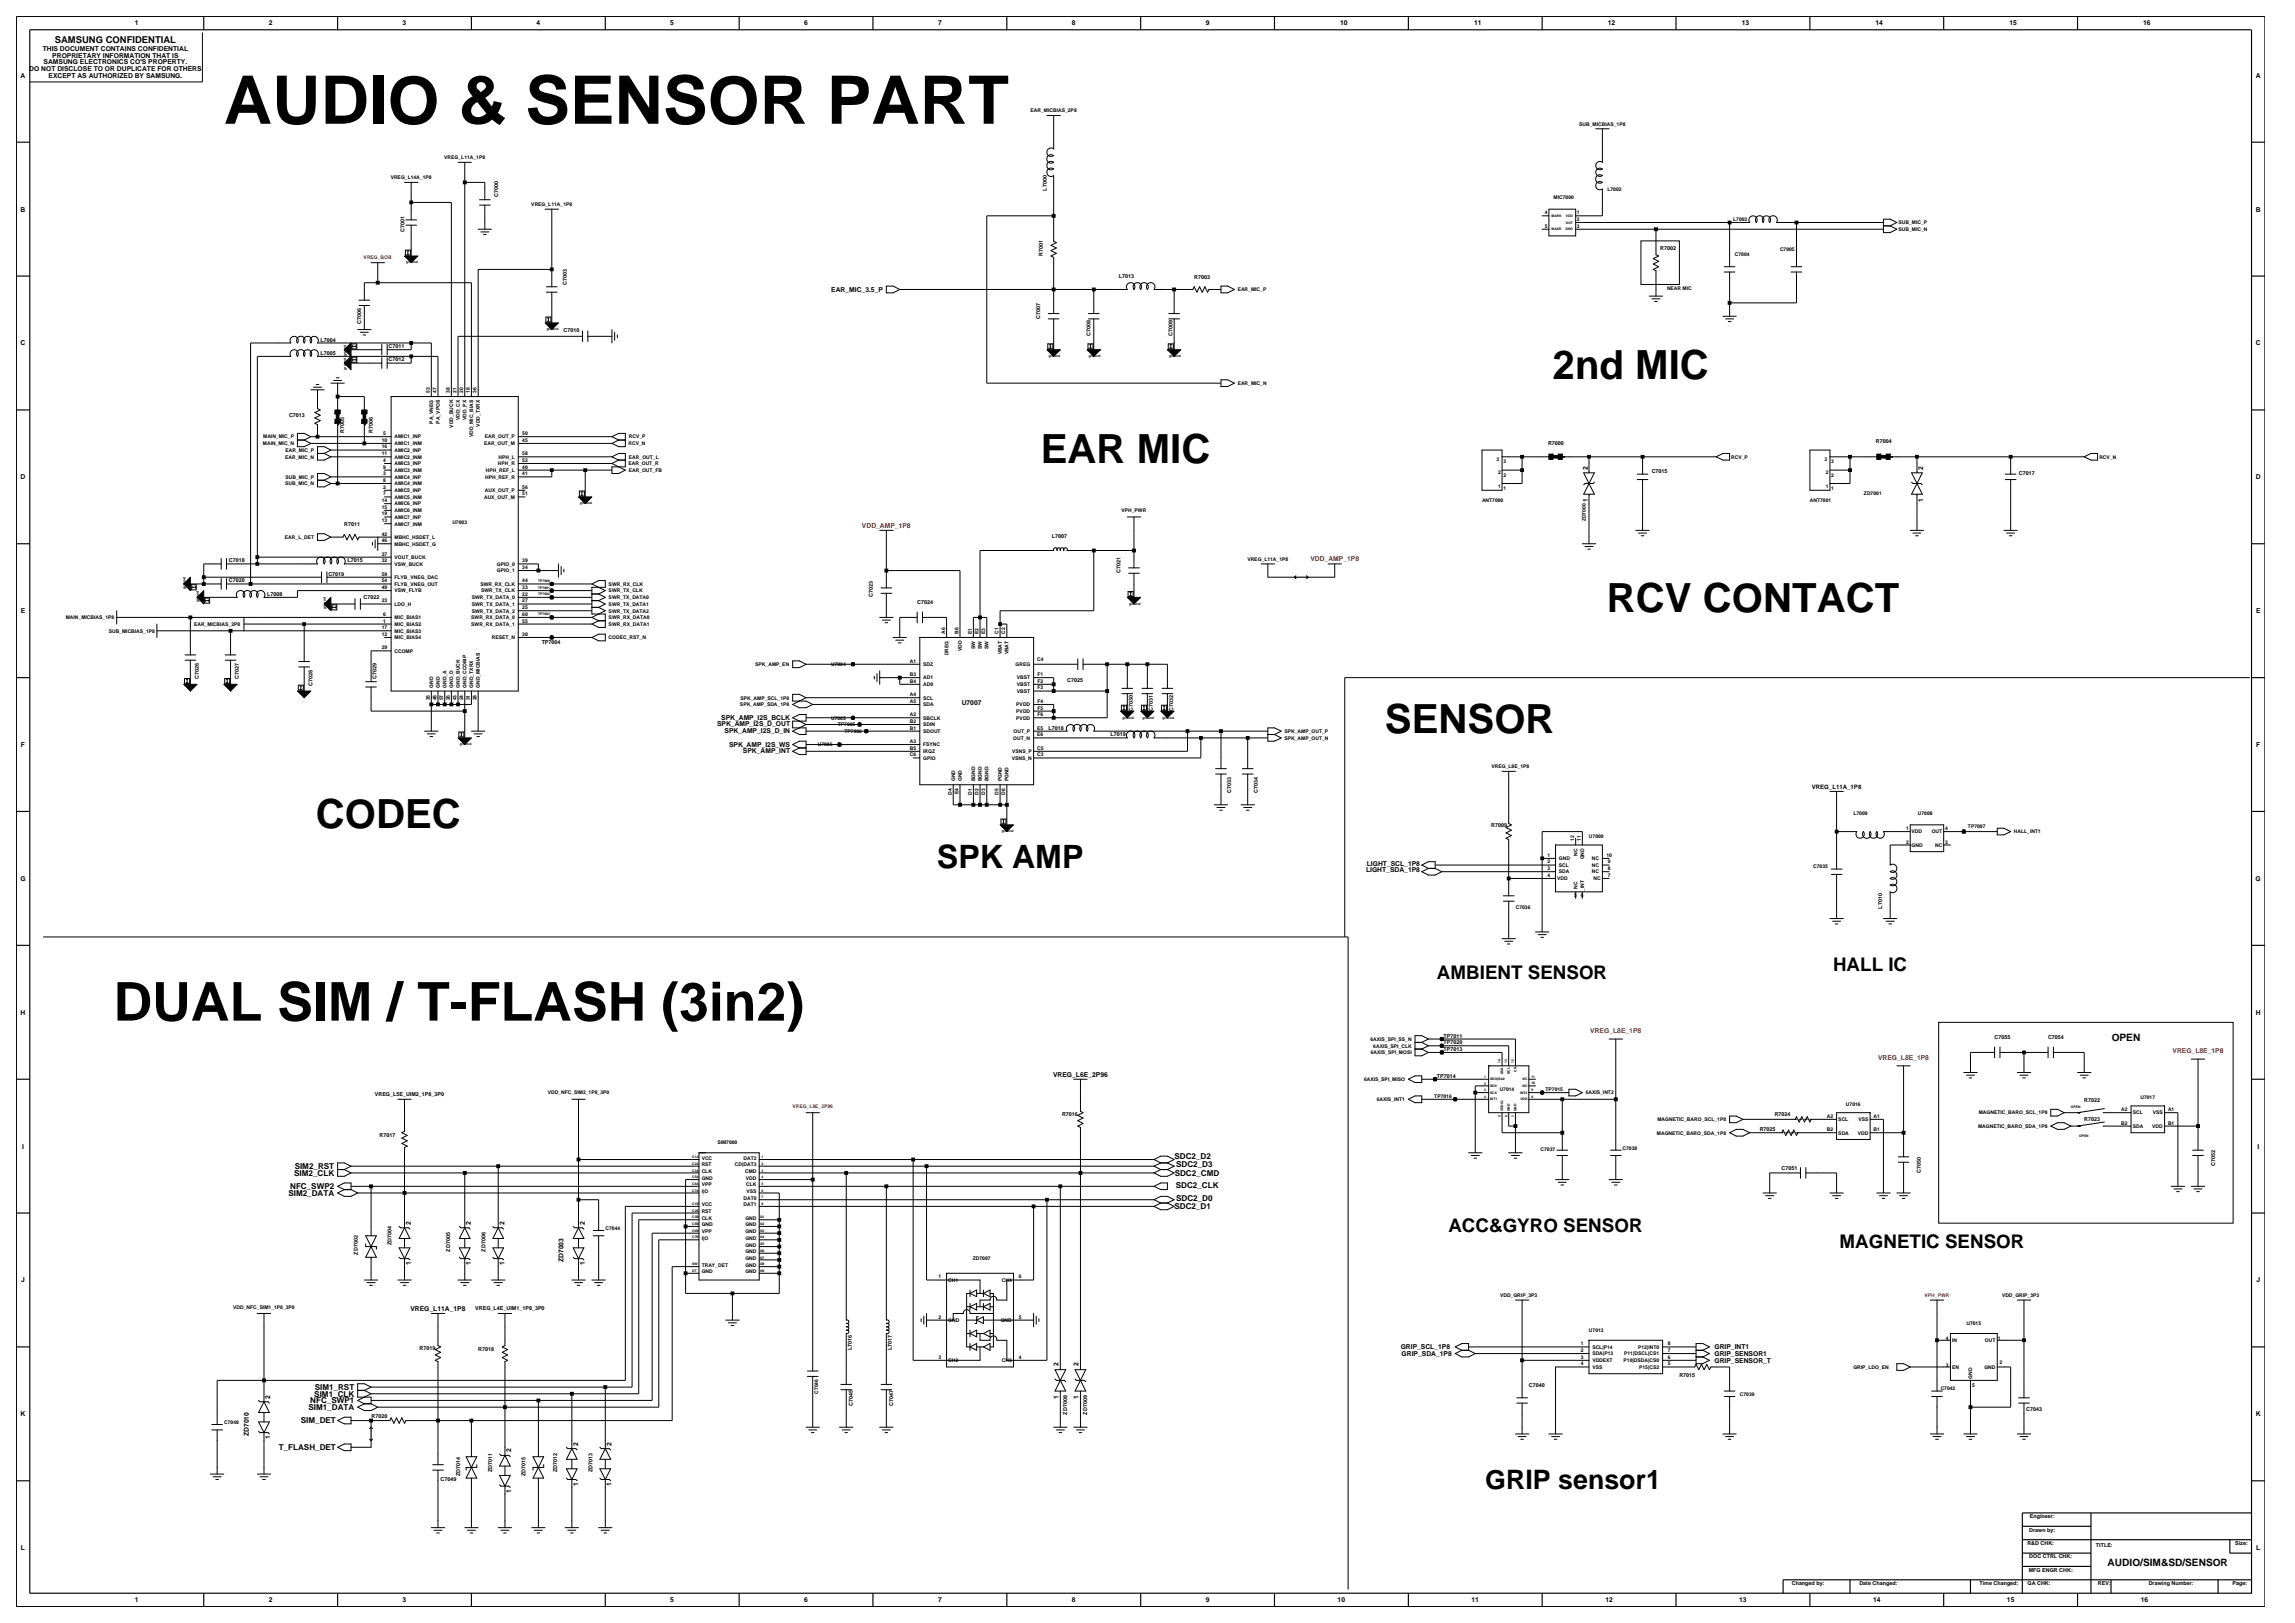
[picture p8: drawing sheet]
<svg xmlns="http://www.w3.org/2000/svg" width="420mm" height="297mm" viewBox="0 0 420 297" stroke-linecap="round" stroke-linejoin="round" font-family="sans-serif">
<defs><g id="words">
<text font-size="12.3" x="41" y="22.6">AUDIO &amp; SENSOR PART</text>
<text font-size="9.8" x="20.8" y="186.8">DUAL SIM / T-FLASH (3in2)</text>
<g font-size="7.4">
<text x="284.1" y="69.4">2nd MIC</text>
<text x="190.5" y="84.7">EAR MIC</text>
<text x="294.1" y="111.9">RCV CONTACT</text>
<text x="253.5" y="134.1">SENSOR</text>
<text x="57.8" y="151.6">CODEC</text>
</g>
<text font-size="5.9" x="171.5" y="158.9">SPK AMP</text>
<text font-size="4.9" x="271.8" y="272.5">GRIP sensor1</text>
<g font-size="3.4">
<text x="263" y="179.1">AMBIENT SENSOR</text>
<text x="335.5" y="177.6">HALL IC</text>
<text x="265.1" y="225.4">ACC&amp;GYRO SENSOR</text>
<text x="336.7" y="228.4">MAGNETIC SENSOR</text>
</g>
<g font-size="1.9">
<text x="386.5" y="190.5">OPEN</text>
<text x="385.7" y="286.6">AUDIO/SIM&amp;SD/SENSOR</text>
</g>
<text font-size="1.7" x="10" y="7.8">SAMSUNG CONFIDENTIAL</text>
<g font-size="1.5">
<text x="53.8" y="215.2">SIM2_CLK</text>
<text x="53.9" y="213.9">SIM2_RST</text>
<text x="214.9" y="212.1">SDC2_D2</text>
<text x="215" y="215.2">SDC2_CMD</text>
<text x="215.2" y="213.6">SDC2_D3</text>
<text x="52.8" y="218.8">SIM2_DATA</text>
<text x="53.1" y="217.6">NFC_SWP2</text>
<text x="214.9" y="221.3">SDC2_D1</text>
<text x="215.2" y="217.4">SDC2_CLK</text>
<text x="215.2" y="219.7">SDC2_D0</text>
<text x="56.8" y="256.8">NFC_SWP1</text>
<text x="57.5" y="255.6">SIM1_CLK</text>
<text x="57.6" y="254.4">SIM1_RST</text>
<text x="55" y="260.5">SIM_DET</text>
<text x="56.4" y="258">SIM1_DATA</text>
<text x="51" y="265.4">T_FLASH_DET</text>
</g>
<g font-size="1.2">
<text x="24.7" y="4.7">1</text>
<text x="49.2" y="4.7">2</text>
<text x="73.7" y="4.7">3</text>
<text x="98.2" y="4.7">4</text>
<text x="122.7" y="4.7">5</text>
<text x="147.2" y="4.7">6</text>
<text x="171.7" y="4.7">7</text>
<text x="196.2" y="4.7">8</text>
<text x="220.7" y="4.7">9</text>
<text x="245.3" y="4.7">10</text>
<text x="269.8" y="4.7">11</text>
<text x="294.3" y="4.7">12</text>
<text x="318.7" y="4.7">13</text>
<text x="343.2" y="4.7">14</text>
<text x="367.7" y="4.7">15</text>
<text x="392.2" y="4.7">16</text>
<text x="7.8" y="9.3">THIS DOCUMENT CONTAINS CONFIDENTIAL</text>
<text x="8" y="11.8">SAMSUNG ELECTRONICS CO'S PROPERTY.</text>
<text x="9.6" y="10.5">PROPRIETARY INFORMATION THAT IS</text>
<text x="3.8" y="14.2">A</text>
<text x="5.4" y="13">DO NOT DISCLOSE TO OR DUPLICATE FOR OTHERS</text>
<text x="8.9" y="14.2">EXCEPT AS AUTHORIZED BY SAMSUNG.</text>
<text x="412.8" y="14.2">A</text>
<text x="3.8" y="38.7">B</text>
<text x="412.8" y="38.7">B</text>
<text x="152.1" y="53.4">EAR_MIC_3.5_P</text>
<text x="3.8" y="63.2">C</text>
<text x="412.8" y="63.2">C</text>
<text x="3.8" y="87.7">D</text>
<text x="290.6" y="86" transform="rotate(-90 290.6 86)">2</text>
<text x="351.9" y="86" transform="rotate(-90 351.9 86)">2</text>
<text x="412.8" y="87.7">D</text>
<text x="290.6" y="91.9" transform="rotate(-90 290.6 91.9)">1</text>
<text x="351.9" y="91.9" transform="rotate(-90 351.9 91.9)">1</text>
<text x="3.8" y="112.2">E</text>
<text x="412.9" y="112.2">E</text>
<text x="132" y="131.7">SPK_AMP_I2S_BCLK</text>
<text x="176" y="129">U7007</text>
<text x="3.8" y="136.7">F</text>
<text x="131.2" y="132.9">SPK_AMP_I2S_D_OUT</text>
<text x="132.6" y="134.2">SPK_AMP_I2S_D_IN</text>
<text x="133.4" y="136.6">SPK_AMP_I2S_WS</text>
<text x="136" y="137.8">SPK_AMP_INT</text>
<text x="412.9" y="136.7">F</text>
<text x="3.7" y="161.2">G</text>
<text x="250" y="159.7">LIGHT_SDA_1P8</text>
<text x="250.1" y="158.4">LIGHT_SCL_1P8</text>
<text x="412.8" y="161.2">G</text>
<text x="3.8" y="185.7">H</text>
<text x="412.8" y="185.7">H</text>
<text x="192.7" y="197">VREG_L6E_2P96</text>
<text x="4" y="210.2">I</text>
<text x="413.1" y="210.2">I</text>
<text x="75.2" y="224.1" transform="rotate(-90 75.2 224.1)">2</text>
<text x="86.2" y="224.1" transform="rotate(-90 86.2 224.1)">2</text>
<text x="92.3" y="224.1" transform="rotate(-90 92.3 224.1)">2</text>
<text x="107" y="224.1" transform="rotate(-90 107 224.1)">2</text>
<text x="75.2" y="231.5" transform="rotate(-90 75.2 231.5)">1</text>
<text x="86.2" y="231.5" transform="rotate(-90 86.2 231.5)">1</text>
<text x="92.3" y="231.5" transform="rotate(-90 92.3 231.5)">1</text>
<text x="103.1" y="231" transform="rotate(-90 103.1 231)">ZD7003</text>
<text x="107" y="231.5" transform="rotate(-90 107 231.5)">1</text>
<text x="3.9" y="234.7">J</text>
<text x="75.1" y="239.9">VREG_L11A_1P8</text>
<text x="412.9" y="234.7">J</text>
<text x="193.7" y="249.9" transform="rotate(-90 193.7 249.9)">2</text>
<text x="197.4" y="249.9" transform="rotate(-90 197.4 249.9)">2</text>
<text x="256.3" y="246.9">GRIP_SCL_1P8</text>
<text x="256.5" y="248.1">GRIP_SDA_1P8</text>
<text x="313.8" y="246.9">GRIP_INT1</text>
<text x="313.8" y="248.1">GRIP_SENSOR1</text>
<text x="313.8" y="249.4">GRIP_SENSOR_T</text>
<text x="49.4" y="256" transform="rotate(-90 49.4 256)">2</text>
<text x="193.7" y="256.1" transform="rotate(-90 193.7 256.1)">1</text>
<text x="197.4" y="256.1" transform="rotate(-90 197.4 256.1)">1</text>
<text x="3.8" y="259.2">K</text>
<text x="45.6" y="262.8" transform="rotate(-90 45.6 262.8)">ZD7010</text>
<text x="49.4" y="263.4" transform="rotate(-90 49.4 263.4)">1</text>
<text x="412.8" y="259.2">K</text>
<text x="93.5" y="265.8" transform="rotate(-90 93.5 265.8)">2</text>
<text x="105.8" y="264.5" transform="rotate(-90 105.8 264.5)">2</text>
<text x="111.9" y="264.5" transform="rotate(-90 111.9 264.5)">2</text>
<text x="93.5" y="273.2" transform="rotate(-90 93.5 273.2)">1</text>
<text x="105.8" y="271.9" transform="rotate(-90 105.8 271.9)">1</text>
<text x="111.9" y="271.9" transform="rotate(-90 111.9 271.9)">1</text>
<text x="3.8" y="283.7">L</text>
<text x="412.9" y="283.7">L</text>
<text x="24.7" y="293.2">1</text>
<text x="49.2" y="293.2">2</text>
<text x="73.7" y="293.2">3</text>
<text x="122.7" y="293.2">5</text>
<text x="147.2" y="293.2">6</text>
<text x="171.7" y="293.2">7</text>
<text x="196.2" y="293.2">8</text>
<text x="220.7" y="293.2">9</text>
<text x="244.8" y="293.2">10</text>
<text x="269.3" y="293.2">11</text>
<text x="293.8" y="293.2">12</text>
<text x="318.3" y="293.2">13</text>
<text x="342.8" y="293.2">14</text>
<text x="367.3" y="293.2">15</text>
<text x="391.8" y="293.2">16</text>
</g>
<g font-size="1.2" fill="#f00">
<text x="157.7" y="96.6">VDD_AMP_1P8</text>
<text x="239.8" y="102.7">VDD_AMP_1P8</text>
<text x="291" y="189">VREG_L8E_1P8</text>
<text x="343.7" y="193.9">VREG_L8E_1P8</text>
<text x="397.6" y="192.7">VREG_L8E_1P8</text>
</g>
<text font-size="1.1" x="331.6" y="144.3">VREG_L11A_1P8</text>
<g font-size="1">
<text x="91.2" y="36" transform="rotate(-90 91.2 36)">C7000</text>
<text x="191.6" y="34.9" transform="rotate(-90 191.6 34.9)">L7000</text>
<text x="74" y="42.4" transform="rotate(-90 74 42.4)">C7001</text>
<text x="190.9" y="46.8" transform="rotate(-90 190.9 46.8)">R7001</text>
<text x="303.8" y="45.7">R7002</text>
<text x="103.7" y="52.2" transform="rotate(-90 103.7 52.2)">C7003</text>
<text x="204.8" y="50.9">L7013</text>
<text x="218.5" y="51">R7003</text>
<text x="66.1" y="59.2" transform="rotate(-90 66.1 59.2)">C7006</text>
<text x="190.4" y="58.3" transform="rotate(-90 190.4 58.3)">C7007</text>
<text x="58.7" y="62.5">L7004</text>
<text x="58.7" y="64.9">L7005</text>
<text x="71.1" y="63.7">C7011</text>
<text x="103.1" y="60.7">C7010</text>
<text x="199.6" y="61.5" transform="rotate(-90 199.6 61.5)">C7008</text>
<text x="214.6" y="61.5" transform="rotate(-90 214.6 61.5)">C7009</text>
<text x="71.1" y="66.1">C7012</text>
<text x="52.9" y="76.2">C7013</text>
<text x="63" y="79.3" transform="rotate(-90 63 79.3)">R7005</text>
<text x="68.2" y="79.3" transform="rotate(-90 68.2 79.3)">R7006</text>
<text x="283.3" y="81.4">R7000</text>
<text x="343.3" y="81.1">R7004</text>
<text x="302.3" y="86.6">C7015</text>
<text x="369.5" y="87">C7017</text>
<text x="63" y="96.3">R7011</text>
<text x="192.5" y="98.5">L7007</text>
<text x="41.9" y="102.9">C7018</text>
<text x="41.9" y="106.5">C7020</text>
<text x="60.1" y="105.3">C7019</text>
<text x="63.6" y="102.9">L7015</text>
<text x="205.1" y="104.9" transform="rotate(-90 205.1 104.9)">C7021</text>
<text x="48.9" y="109">L7008</text>
<text x="66.5" y="109.7">C7022</text>
<text x="159.8" y="109.3" transform="rotate(-90 159.8 109.3)">C7023</text>
<text x="167.9" y="110.5">C7024</text>
<text x="99.1" y="117.9">TP7004</text>
<text x="36.4" y="124.3" transform="rotate(-90 36.4 124.3)">C7026</text>
<text x="43.7" y="124.3" transform="rotate(-90 43.7 124.3)">C7027</text>
<text x="57.2" y="125.5" transform="rotate(-90 57.2 125.5)">C7028</text>
<text x="68.9" y="124.3" transform="rotate(-90 68.9 124.3)">C7029</text>
<text x="195.3" y="124.7">C7025</text>
<text x="207.3" y="130.1" transform="rotate(-90 207.3 130.1)">C7030</text>
<text x="211" y="130.1" transform="rotate(-90 211 130.1)">C7031</text>
<text x="214.7" y="130.1" transform="rotate(-90 214.7 130.1)">C7032</text>
<text x="191.9" y="133.5">L7018</text>
<text x="203.2" y="134.8">L7019</text>
<text x="225.3" y="145.1" transform="rotate(-90 225.3 145.1)">C7033</text>
<text x="230.2" y="145.1" transform="rotate(-90 230.2 145.1)">C7034</text>
<text x="272.9" y="151.3">R7009</text>
<text x="344.4" y="166.3" transform="rotate(-90 344.4 166.3)">L7010</text>
<text x="264.2" y="189.9">TP7011</text>
<text x="264.2" y="191.1">TP7020</text>
<text x="365" y="190.1">C7055</text>
<text x="374.8" y="190.1">C7054</text>
<text x="262.9" y="197.2">TP7014</text>
<text x="264.2" y="192.3">TP7013</text>
<text x="68.6" y="200.6">VREG_L5E_UIM2_1P8_3P0</text>
<text x="381.4" y="201.6">R7022</text>
<text x="69.4" y="208">R7017</text>
<text x="194.4" y="204.2">R7016</text>
<text x="322" y="207">R7025</text>
<text x="324.8" y="204.2">R7024</text>
<text x="381.4" y="205.1">R7023</text>
<text x="326" y="214">C7051</text>
<text x="351.5" y="214.6" transform="rotate(-90 351.5 214.6)">C7050</text>
<text x="405.4" y="213.4" transform="rotate(-90 405.4 213.4)">C7052</text>
<text x="71.7" y="227.8" transform="rotate(-90 71.7 227.8)">ZD7004</text>
<text x="65.5" y="229.6" transform="rotate(-90 65.5 229.6)">ZD7002</text>
<text x="82.4" y="229" transform="rotate(-90 82.4 229)">ZD7005</text>
<text x="88.8" y="229" transform="rotate(-90 88.8 229)">ZD7006</text>
<text x="87" y="239.8">VREG_L4E_UIM1_1P8_3P0</text>
<text x="76.8" y="247.1">R7019</text>
<text x="87.5" y="247.2">R7018</text>
<text x="155.9" y="247.1" transform="rotate(-90 155.9 247.1)">L7016</text>
<text x="163.2" y="247.1" transform="rotate(-90 163.2 247.1)">L7017</text>
<text x="307.3" y="252">R7015</text>
<text x="156.1" y="257.3" transform="rotate(-90 156.1 257.3)">C7045</text>
<text x="163.4" y="257.3" transform="rotate(-90 163.4 257.3)">C7047</text>
<text x="279.8" y="253.8">C7040</text>
<text x="68" y="259.6">R7020</text>
<text x="195.3" y="258.9" transform="rotate(-90 195.3 258.9)">ZD7008</text>
<text x="198.9" y="258.9" transform="rotate(-90 198.9 258.9)">ZD7009</text>
<text x="370.8" y="258.1">C7043</text>
<text x="90.1" y="269.4" transform="rotate(-90 90.1 269.4)">ZD7011</text>
<text x="102" y="269.4" transform="rotate(-90 102 269.4)">ZD7012</text>
<text x="108.4" y="269.4" transform="rotate(-90 108.4 269.4)">ZD7013</text>
<text x="80.6" y="271.1">C7049</text>
<text x="84.2" y="270.1" transform="rotate(-90 84.2 270.1)">ZD7014</text>
<text x="96.2" y="270.1" transform="rotate(-90 96.2 270.1)">ZD7015</text>
<text x="371.4" y="280.2">Drawn by:</text>
<text x="371.5" y="277.8">Engineer:</text>
<text x="371" y="282.7">R&amp;D CHK:</text>
<text x="371.3" y="287.6">MFG ENGR CHK:</text>
<text x="371.4" y="285.2">DOC CTRL CHK:</text>
<text x="383.6" y="283">TITLE:</text>
<text x="409.1" y="282.7">Size:</text>
<text x="327.9" y="290.1">Changed by:</text>
<text x="340.3" y="290.1">Date Changed:</text>
<text x="362.2" y="290.1">Time Changed:</text>
<text x="371.1" y="290.1">QA CHK:</text>
<text x="383.9" y="290.1">REV:</text>
<text x="393.2" y="290.1">Drawing Number:</text>
<text x="408.6" y="290.1">Page:</text>
</g>
<g font-size=".9">
<text x="188.6" y="20.5">EAR_MICBIAS_2P8</text>
<text x="289" y="23">SUB_MICBIAS_1P8</text>
<text x="81.3" y="29.1">VREG_L11A_1P8</text>
<text x="71.5" y="32.8">VREG_L14A_1P8</text>
<text x="294.2" y="34.9">L7002</text>
<text x="97.2" y="37.7">VREG_L11A_1P8</text>
<text x="282.7" y="39.2">4</text>
<text x="282.7" y="41.7">5</text>
<text x="284.3" y="36.4">MIC7000</text>
<text x="288.6" y="39.2">1</text>
<text x="288.6" y="40.5">2</text>
<text x="288.6" y="41.7">3</text>
<text x="317.2" y="40.4">L7003</text>
<text x="347.5" y="41">SUB_MIC_P</text>
<text x="317.5" y="46.9">C7004</text>
<text x="325.8" y="46">C7005</text>
<text x="347.5" y="42.3">SUB_MIC_N</text>
<text x="226.5" y="53.3">EAR_MIC_P</text>
<text x="305.1" y="53">NEAR MIC</text>
<text x="78.6" y="71.8" transform="rotate(-90 78.6 71.8)">53</text>
<text x="79.9" y="71.8" transform="rotate(-90 79.9 71.8)">47</text>
<text x="82.3" y="71.8" transform="rotate(-90 82.3 71.8)">38</text>
<text x="83.5" y="71.8" transform="rotate(-90 83.5 71.8)">21</text>
<text x="84.8" y="71.8" transform="rotate(-90 84.8 71.8)">20</text>
<text x="86" y="71.8" transform="rotate(-90 86 71.8)">18</text>
<text x="87.2" y="71.8" transform="rotate(-90 87.2 71.8)">36</text>
<text x="226.5" y="70.4">EAR_MIC_N</text>
<text x="79.3" y="77.5" transform="rotate(-90 79.3 77.5)">PA_VNEG</text>
<text x="80.5" y="77.5" transform="rotate(-90 80.5 77.5)">PA_VPOS</text>
<text x="84.1" y="76.9" transform="rotate(-90 84.1 76.9)">VDD_CX</text>
<text x="85.4" y="76.8" transform="rotate(-90 85.4 76.8)">VDD_PX</text>
<text x="48.1" y="81.5">MAIN_MIC_N</text>
<text x="48.2" y="80.2">MAIN_MIC_P</text>
<text x="52.2" y="83.9">EAR_MIC_N</text>
<text x="52.3" y="82.7">EAR_MIC_P</text>
<text x="69.9" y="82.1">16</text>
<text x="69.9" y="80.9">10</text>
<text x="69.9" y="83.3">11</text>
<text x="70.1" y="79.6">5</text>
<text x="72.2" y="80.2">AMIC1_INP</text>
<text x="72.2" y="82.7">AMIC2_INP</text>
<text x="72.2" y="81.5">AMIC1_INM</text>
<text x="72.2" y="83.9">AMIC2_INM</text>
<text x="82.9" y="78.3" transform="rotate(-90 82.9 78.3)">VDD_BUCK</text>
<text x="86.6" y="80" transform="rotate(-90 86.6 80)">VDD_MIC_BIAS</text>
<text x="87.8" y="78.1" transform="rotate(-90 87.8 78.1)">VDD_TXRX</text>
<text x="88.6" y="81.5">EAR_OUT_M</text>
<text x="88.7" y="80.2">EAR_OUT_P</text>
<text x="91.2" y="83.9">HPH_L</text>
<text x="95.6" y="83.3">58</text>
<text x="95.6" y="80.9">45</text>
<text x="95.6" y="79.6">50</text>
<text x="115" y="81.5">RCV_N</text>
<text x="115.1" y="80.2">RCV_P</text>
<text x="115.1" y="83.9">EAR_OUT_L</text>
<text x="316.8" y="83.9">RCV_P</text>
<text x="384.2" y="83.9">RCV_N</text>
<text x="52.2" y="88.8">SUB_MIC_N</text>
<text x="52.3" y="87.6">SUB_MIC_P</text>
<text x="70.1" y="88.2">8</text>
<text x="70.1" y="85.8">9</text>
<text x="70.1" y="84.5">4</text>
<text x="70.1" y="87">3</text>
<text x="70.1" y="89.4">2</text>
<text x="72.2" y="88.8">AMIC4_INM</text>
<text x="72.2" y="86.4">AMIC3_INM</text>
<text x="72.2" y="85.1">AMIC3_INP</text>
<text x="72.2" y="87.6">AMIC4_INP</text>
<text x="88.8" y="87.6">HPH_REF_R</text>
<text x="88.9" y="86.4">HPH_REF_L</text>
<text x="91.1" y="85.1">HPH_R</text>
<text x="95.6" y="84.5">52</text>
<text x="95.6" y="89.4">56</text>
<text x="95.6" y="85.8">40</text>
<text x="95.6" y="87">41</text>
<text x="115" y="85.1">EAR_OUT_R</text>
<text x="115.1" y="86.4">EAR_OUT_FB</text>
<text x="273.9" y="84.3">3</text>
<text x="274.1" y="89.2">1</text>
<text x="274.1" y="86.8">2</text>
<text x="275.1" y="89.7">1</text>
<text x="275.1" y="87.3">2</text>
<text x="275.1" y="84.8">3</text>
<text x="333.9" y="84.3">3</text>
<text x="334.2" y="89.2">1</text>
<text x="334.2" y="86.8">2</text>
<text x="335.1" y="89.7">1</text>
<text x="335.1" y="87.3">2</text>
<text x="335.1" y="84.8">3</text>
<text x="69.9" y="94.3">19</text>
<text x="69.9" y="95.5">13</text>
<text x="69.9" y="91.9">14</text>
<text x="69.9" y="93.1">15</text>
<text x="70.1" y="90.6">7</text>
<text x="72.2" y="91.3">AMIC5_INM</text>
<text x="72.2" y="94.9">AMIC7_INP</text>
<text x="72.2" y="90">AMIC5_INP</text>
<text x="72.2" y="92.5">AMIC6_INP</text>
<text x="72.2" y="93.7">AMIC6_INM</text>
<text x="82.8" y="95.9">U7003</text>
<text x="88.6" y="91.3">AUX_OUT_M</text>
<text x="88.7" y="90">AUX_OUT_P</text>
<text x="95.6" y="90.6">51</text>
<text x="205.3" y="93.7">VPH_PWR</text>
<text x="271.2" y="91.9">ANT7000</text>
<text x="290.2" y="95.4" transform="rotate(-90 290.2 95.4)">ZD7000</text>
<text x="331.2" y="91.9">ANT7001</text>
<text x="341.1" y="90.6">ZD7001</text>
<text x="52.2" y="98.6">EAR_L_DET</text>
<text x="69.9" y="99.2">46</text>
<text x="69.9" y="98">42</text>
<text x="69.9" y="101.7">37</text>
<text x="72.2" y="99.8">MBHC_HSDET_G</text>
<text x="72.2" y="98.6">MBHC_HSDET_L</text>
<text x="72.2" y="96.2">AMIC7_INM</text>
<text x="69.9" y="106.6">54</text>
<text x="69.9" y="105.4">59</text>
<text x="69.9" y="107.8">49</text>
<text x="69.9" y="102.9">32</text>
<text x="72.2" y="107.2">FLYB_VNEG_OUT</text>
<text x="72.2" y="106">FLYB_VNEG_DAC</text>
<text x="72.2" y="103.5">VSW_BUCK</text>
<text x="72.2" y="102.3">VOUT_BUCK</text>
<text x="87.9" y="107.2">SWR_RX_CLK</text>
<text x="90.9" y="103.5">GPIO_0</text>
<text x="90.9" y="104.7">GPIO_1</text>
<text x="95.6" y="102.9">39</text>
<text x="95.6" y="106.6">44</text>
<text x="95.6" y="107.8">33</text>
<text x="95.6" y="104.1">34</text>
<text x="111.4" y="107.2">SWR_RX_CLK</text>
<text x="228.3" y="102.6">VREG_L11A_1P8</text>
<text x="12" y="113.3">MAIN_MICBIAS_1P8</text>
<text x="69.9" y="110.2">23</text>
<text x="70.1" y="112.7">6</text>
<text x="70.1" y="113.9">1</text>
<text x="72.2" y="113.3">MIC_BIAS1</text>
<text x="72.2" y="108.4">VSW_FLYB</text>
<text x="72.2" y="110.9">LDO_H</text>
<text x="86.2" y="113.3">SWR_RX_DATA_0</text>
<text x="86.3" y="112.1">SWR_TX_DATA_2</text>
<text x="86.3" y="110.9">SWR_TX_DATA_1</text>
<text x="86.3" y="109.6">SWR_TX_DATA_0</text>
<text x="88" y="108.4">SWR_TX_CLK</text>
<text x="95.6" y="112.7">60</text>
<text x="95.6" y="113.9">55</text>
<text x="95.6" y="111.5">25</text>
<text x="95.6" y="110.2">27</text>
<text x="95.6" y="109">22</text>
<text x="111.4" y="112.1">SWR_TX_DATA2</text>
<text x="111.4" y="113.3">SWR_RX_DATA0</text>
<text x="111.4" y="109.6">SWR_TX_DATA0</text>
<text x="111.4" y="110.9">SWR_TX_DATA1</text>
<text x="111.4" y="108.4">SWR_TX_CLK</text>
<text x="19.9" y="115.8">SUB_MICBIAS_1P8</text>
<text x="35.5" y="114.5">EAR_MICBIAS_2P8</text>
<text x="69.9" y="118.8">29</text>
<text x="69.9" y="115.1">17</text>
<text x="69.9" y="116.4">12</text>
<text x="72.2" y="119.4">CCOMP</text>
<text x="72.2" y="115.8">MIC_BIAS3</text>
<text x="72.2" y="114.5">MIC_BIAS2</text>
<text x="72.2" y="117">MIC_BIAS4</text>
<text x="86.2" y="114.5">SWR_RX_DATA_1</text>
<text x="90" y="117">RESET_N</text>
<text x="95.6" y="116.4">30</text>
<text x="111.4" y="114.5">SWR_RX_DATA1</text>
<text x="111.4" y="117">CODEC_RST_N</text>
<text x="172.9" y="116" transform="rotate(-90 172.9 116)">A6</text>
<text x="173.6" y="119.9" transform="rotate(-90 173.6 119.9)">DREG</text>
<text x="175.4" y="116" transform="rotate(-90 175.4 116)">B6</text>
<text x="176" y="119.2" transform="rotate(-90 176 119.2)">VDD</text>
<text x="177.8" y="116" transform="rotate(-90 177.8 116)">E1</text>
<text x="178.5" y="118.7" transform="rotate(-90 178.5 118.7)">SW</text>
<text x="179.1" y="116" transform="rotate(-90 179.1 116)">E2</text>
<text x="179.7" y="118.7" transform="rotate(-90 179.7 118.7)">SW</text>
<text x="180.3" y="116" transform="rotate(-90 180.3 116)">E3</text>
<text x="180.9" y="118.7" transform="rotate(-90 180.9 118.7)">SW</text>
<text x="182.8" y="116" transform="rotate(-90 182.8 116)">C1</text>
<text x="183.4" y="119.8" transform="rotate(-90 183.4 119.8)">VBAT</text>
<text x="184" y="116" transform="rotate(-90 184 116)">C2</text>
<text x="184.6" y="119.8" transform="rotate(-90 184.6 119.8)">VBAT</text>
<text x="79.3" y="125.8" transform="rotate(-90 79.3 125.8)">GND</text>
<text x="80.5" y="125.8" transform="rotate(-90 80.5 125.8)">GND</text>
<text x="81.7" y="125.8" transform="rotate(-90 81.7 125.8)">GND_A</text>
<text x="82.9" y="125.8" transform="rotate(-90 82.9 125.8)">GND_D</text>
<text x="84.1" y="125.8" transform="rotate(-90 84.1 125.8)">GND_BUCK</text>
<text x="85.4" y="125.8" transform="rotate(-90 85.4 125.8)">GND_CCOMP</text>
<text x="86.6" y="125.8" transform="rotate(-90 86.6 125.8)">GND_TXRX</text>
<text x="87.8" y="125.8" transform="rotate(-90 87.8 125.8)">GND_MICBIAS</text>
<text x="138.2" y="121.9">SPK_AMP_EN</text>
<text x="152.1" y="121.9">U7004</text>
<text x="166.5" y="123.7">B3</text>
<text x="166.5" y="124.9">B4</text>
<text x="166.5" y="121.3">A1</text>
<text x="168.9" y="124.3">AD1</text>
<text x="168.9" y="125.5">AD0</text>
<text x="168.9" y="121.9">SDZ</text>
<text x="185.8" y="121.9">GREG</text>
<text x="186.1" y="124.3">VBST</text>
<text x="186.1" y="125.5">VBST</text>
<text x="189.8" y="121">C4</text>
<text x="189.8" y="123.7">F1</text>
<text x="189.8" y="124.9">F2</text>
<text x="78.6" y="128.2" transform="rotate(-90 78.6 128.2)">35</text>
<text x="79.9" y="128.2" transform="rotate(-90 79.9 128.2)">48</text>
<text x="81.1" y="128.2" transform="rotate(-90 81.1 128.2)">57</text>
<text x="82.3" y="128.2" transform="rotate(-90 82.3 128.2)">26</text>
<text x="83.5" y="128.2" transform="rotate(-90 83.5 128.2)">43</text>
<text x="84.8" y="128.2" transform="rotate(-90 84.8 128.2)">24</text>
<text x="86" y="128.2" transform="rotate(-90 86 128.2)">31</text>
<text x="87.2" y="128.2" transform="rotate(-90 87.2 128.2)">28</text>
<text x="135.4" y="129.2">SPK_AMP_SDA_1P8</text>
<text x="135.5" y="128">SPK_AMP_SCL_1P8</text>
<text x="152.1" y="131.7">U7005</text>
<text x="166.5" y="127.4">A4</text>
<text x="166.5" y="128.6">A5</text>
<text x="166.5" y="131.1">A2</text>
<text x="168.9" y="128">SCL</text>
<text x="168.9" y="129.2">SDA</text>
<text x="168.9" y="131.7">SBCLK</text>
<text x="186" y="130.5">PVDD</text>
<text x="186" y="131.7">PVDD</text>
<text x="186" y="129.2">PVDD</text>
<text x="186.1" y="126.8">VBST</text>
<text x="189.8" y="129.8">F5</text>
<text x="189.8" y="131.1">F6</text>
<text x="189.8" y="126.2">F3</text>
<text x="189.8" y="128.6">F4</text>
<text x="149.6" y="136.6">U7006</text>
<text x="153.3" y="132.9">TP7005</text>
<text x="154.6" y="134.1">TP7006</text>
<text x="166.5" y="137.2">B5</text>
<text x="166.5" y="136">A3</text>
<text x="166.5" y="133.5">B1</text>
<text x="166.5" y="132.3">B2</text>
<text x="168.9" y="137.8">IRQZ</text>
<text x="168.9" y="136.6">FSYNC</text>
<text x="168.9" y="134.1">SDOUT</text>
<text x="168.9" y="132.9">SDIN</text>
<text x="185.2" y="137.8">VSNS_P</text>
<text x="185.4" y="135.4">OUT_N</text>
<text x="185.5" y="134.1">OUT_P</text>
<text x="189.8" y="137.2">C5</text>
<text x="189.8" y="133.5">E5</text>
<text x="189.8" y="134.7">E6</text>
<text x="235.1" y="134.1">SPK_AMP_OUT_P</text>
<text x="235.1" y="135.4">SPK_AMP_OUT_N</text>
<text x="166.5" y="138.4">C6</text>
<text x="168.9" y="139">GPIO</text>
<text x="174.8" y="143" transform="rotate(-90 174.8 143)">GND</text>
<text x="176" y="143" transform="rotate(-90 176 143)">GND</text>
<text x="178.5" y="143" transform="rotate(-90 178.5 143)">BGND</text>
<text x="179.7" y="143" transform="rotate(-90 179.7 143)">BGND</text>
<text x="180.9" y="143" transform="rotate(-90 180.9 143)">BGND</text>
<text x="183.4" y="143" transform="rotate(-90 183.4 143)">PGND</text>
<text x="184.6" y="143" transform="rotate(-90 184.6 143)">PGND</text>
<text x="185.2" y="139">VSNS_N</text>
<text x="189.8" y="138.4">C3</text>
<text x="273" y="140.6">VREG_L8E_1P8</text>
<text x="174.2" y="145.4" transform="rotate(-90 174.2 145.4)">D4</text>
<text x="175.4" y="145.4" transform="rotate(-90 175.4 145.4)">E4</text>
<text x="177.8" y="145.4" transform="rotate(-90 177.8 145.4)">D1</text>
<text x="179.1" y="145.4" transform="rotate(-90 179.1 145.4)">D2</text>
<text x="180.3" y="145.4" transform="rotate(-90 180.3 145.4)">D3</text>
<text x="182.8" y="145.4" transform="rotate(-90 182.8 145.4)">D5</text>
<text x="184" y="145.4" transform="rotate(-90 184 145.4)">D6</text>
<text x="339.2" y="149.1">L7009</text>
<text x="351" y="149.1">U7008</text>
<text x="288.1" y="153.9" transform="rotate(-90 288.1 153.9)">12</text>
<text x="289.3" y="153.9" transform="rotate(-90 289.3 153.9)">11</text>
<text x="290.8" y="153.4">U7009</text>
<text x="348.8" y="154.4">2</text>
<text x="348.8" y="151.9">1</text>
<text x="349.8" y="152.5">VDD</text>
<text x="349.8" y="155">GND</text>
<text x="353.5" y="152.5">OUT</text>
<text x="354.1" y="155">NC</text>
<text x="356" y="154.4">3</text>
<text x="356" y="151.9">4</text>
<text x="360.1" y="151.6">TP7007</text>
<text x="368.6" y="152.5">HALL_INT1</text>
<text x="283.2" y="158">2</text>
<text x="283.2" y="159.2">3</text>
<text x="283.2" y="160.5">4</text>
<text x="283.2" y="156.8">1</text>
<text x="285" y="161.1">VDD</text>
<text x="285.3" y="158.6">SCL</text>
<text x="285.3" y="159.8">SDA</text>
<text x="285.3" y="157.4">GND</text>
<text x="288.7" y="156.5" transform="rotate(-90 288.7 156.5)">NC</text>
<text x="289.9" y="157.3" transform="rotate(-90 289.9 157.3)">GND</text>
<text x="291.3" y="159.8">NC</text>
<text x="291.3" y="158.6">NC</text>
<text x="291.3" y="157.4">NC</text>
<text x="291.6" y="161.1">NC</text>
<text x="294" y="156.8">10</text>
<text x="294.2" y="160.5">7</text>
<text x="294.2" y="159.2">8</text>
<text x="294.2" y="158">9</text>
<text x="331.8" y="158.9">C7035</text>
<text x="277.4" y="166.2">C7036</text>
<text x="288.1" y="164.1">5</text>
<text x="288.7" y="162.7" transform="rotate(-90 288.7 162.7)">NC</text>
<text x="289.3" y="164.1">6</text>
<text x="289.9" y="163" transform="rotate(-90 289.9 163)">_INT</text>
<text x="250.8" y="190.5">6AXIS_SPI_SS_N</text>
<text x="251.3" y="191.7">6AXIS_SPI_CLK</text>
<text x="249.6" y="197.8">6AXIS_SPI_MISO</text>
<text x="250.9" y="192.9">6AXIS_SPI_MOSI</text>
<text x="100.2" y="200.3">VDD_NFC_SIM2_1P8_3P0</text>
<text x="252" y="201.5">6AXIS_INT1</text>
<text x="262.5" y="200.9">TP7016</text>
<text x="274.5" y="199.6">U7014</text>
<text x="282.8" y="199.6">TP7015</text>
<text x="290.2" y="200.3">6AXIS_INT2</text>
<text x="337.8" y="202.4">U7016</text>
<text x="362.1" y="203.9">MAGNETIC_BARO_SCL_1P8</text>
<text x="388.2" y="203.3">A2</text>
<text x="390.3" y="203.9">SCL</text>
<text x="391.7" y="201.2">U7017</text>
<text x="394" y="203.9">VSS</text>
<text x="396.8" y="203.3">A1</text>
<text x="131.3" y="209.4">SIM7000</text>
<text x="303.2" y="207.6">MAGNETIC_BARO_SDA_1P8</text>
<text x="303.3" y="205.2">MAGNETIC_BARO_SCL_1P8</text>
<text x="334.3" y="207">B2</text>
<text x="334.3" y="204.6">A2</text>
<text x="336.4" y="207.6">SDA</text>
<text x="336.4" y="205.2">SCL</text>
<text x="340" y="207.6">VDD</text>
<text x="340.1" y="205.2">VSS</text>
<text x="342.9" y="207">B1</text>
<text x="342.9" y="204.6">A1</text>
<text x="362" y="206.4">MAGNETIC_BARO_SDA_1P8</text>
<text x="388.2" y="205.8">B2</text>
<text x="390.3" y="206.4">SDA</text>
<text x="393.9" y="206.4">VDD</text>
<text x="396.8" y="205.8">B1</text>
<text x="128.4" y="213.4">RST</text>
<text x="128.4" y="214.6">CLK</text>
<text x="128.4" y="215.8">GND</text>
<text x="128.4" y="212.2">VCC</text>
<text x="134.5" y="213.4">CD|DAT3</text>
<text x="136.1" y="212.2">DAT2</text>
<text x="136.4" y="214.6">CMD</text>
<text x="136.5" y="215.8">VDD</text>
<text x="281.9" y="210.6">C7037</text>
<text x="296.9" y="210.3">C7038</text>
<text x="128.4" y="218.3">I|O</text>
<text x="128.4" y="222">RST</text>
<text x="128.4" y="217.1">VPP</text>
<text x="128.4" y="220.8">VCC</text>
<text x="136.1" y="219.5">DAT0</text>
<text x="136.1" y="220.8">DAT1</text>
<text x="136.6" y="217.1">CLK</text>
<text x="136.6" y="218.3">VSS</text>
<text x="110.8" y="225.1">C7044</text>
<text x="128.4" y="226.9">I|O</text>
<text x="128.4" y="223.2">CLK</text>
<text x="128.4" y="224.4">GND</text>
<text x="128.4" y="225.7">VPP</text>
<text x="136.4" y="223.2">GND</text>
<text x="136.4" y="224.4">GND</text>
<text x="136.4" y="225.7">GND</text>
<text x="136.4" y="226.9">GND</text>
<text x="128.4" y="231.8">TRAY_DET</text>
<text x="128.4" y="233">GND</text>
<text x="136.4" y="229.3">GND</text>
<text x="136.4" y="230.5">GND</text>
<text x="136.4" y="231.8">GND</text>
<text x="136.4" y="233">GND</text>
<text x="136.4" y="228.1">GND</text>
<text x="171.8" y="233.9">1</text>
<text x="178" y="230.6">ZD7007</text>
<text x="186.5" y="233.9">6</text>
<text x="42.7" y="239.4">VDD_NFC_SIM1_1P8_3P0</text>
<text x="173.5" y="234.6">CH1</text>
<text x="183.3" y="234.6">CH4</text>
<text x="274.5" y="237.3">VDD_GRIP_3P3</text>
<text x="366.4" y="237.3">VDD_GRIP_3P3</text>
<text x="171.8" y="241.3">2</text>
<text x="173.5" y="241.9">GND</text>
<text x="183.1" y="241.9">GND</text>
<text x="186.5" y="241.3">5</text>
<text x="290.8" y="243.7">U7013</text>
<text x="356.1" y="245.3">4</text>
<text x="357.2" y="245.6">IN</text>
<text x="359.9" y="242.5">U7015</text>
<text x="363.3" y="245.6">OUT</text>
<text x="365.6" y="245.3">1</text>
<text x="171.8" y="248.6">3</text>
<text x="173.5" y="249.2">CH2</text>
<text x="183.3" y="249.2">CH3</text>
<text x="186.5" y="248.6">4</text>
<text x="289.3" y="246.2">1</text>
<text x="289.3" y="247.4">2</text>
<text x="289.3" y="248.6">3</text>
<text x="289.3" y="249.9">4</text>
<text x="291.4" y="246.8">SCL|P14</text>
<text x="291.4" y="248">SDA|P13</text>
<text x="291.4" y="249.2">VDDEXT</text>
<text x="291.4" y="250.5">VSS</text>
<text x="297.1" y="249.2">P10|DSDA|CS0</text>
<text x="297.2" y="248">P11|DSCL|CS1</text>
<text x="299.8" y="246.8">P12|INT0</text>
<text x="300" y="250.5">P15|CS2</text>
<text x="305.2" y="249.9">5</text>
<text x="305.2" y="248.6">6</text>
<text x="305.2" y="247.4">7</text>
<text x="305.2" y="246.2">8</text>
<text x="339.2" y="250.5">GRIP_LDO_EN</text>
<text x="356.1" y="250.1">3</text>
<text x="357.2" y="250.5">EN</text>
<text x="363.2" y="250.5">GND</text>
<text x="365.9" y="249.5">2</text>
<text x="149.7" y="255" transform="rotate(-90 149.7 255)">C7046</text>
<text x="318.4" y="255.4">C7039</text>
<text x="355.2" y="254.4">C7042</text>
<text x="360.9" y="253.8">5</text>
<text x="360.9" y="252.3" transform="rotate(-90 360.9 252.3)">GND</text>
<text x="41" y="260.6">C7048</text>
</g>
<g font-size=".9" fill="#f00">
<text x="66.6" y="47.5">VREG_BOB</text>
<text x="145" y="202.7">VREG_L9E_2P96</text>
<text x="352.2" y="237.3">VPH_PWR</text>
</g>
<g font-size=".6">
<text x="284" y="39.7">MARK</text>
<text x="286.6" y="39.7">VDD</text>
<text x="286.6" y="40.9">OUT</text>
<text x="284" y="42.2">MAKR</text>
<text x="286.5" y="42.2">GND</text>
<text x="74.4" y="48.2">ground</text>
<text x="100.1" y="60.5">ground</text>
<text x="191.9" y="65.4">ground</text>
<text x="199.3" y="65.4">ground</text>
<text x="214" y="65.4">ground</text>
<text x="63.3" y="67.7" transform="rotate(-90 63.3 67.7)">ground ground</text>
<text x="106.2" y="92.3">ground</text>
<text x="33.9" y="107.7" transform="rotate(-90 33.9 107.7)">ground</text>
<text x="98.5" y="106.5">TP7000</text>
<text x="98.5" y="107.7">TP7001</text>
<text x="36.4" y="110.2" transform="rotate(-90 36.4 110.2)">ground</text>
<text x="59.6" y="111.4" transform="rotate(-90 59.6 111.4)">ground</text>
<text x="98.5" y="112.6">TP7003</text>
<text x="98.5" y="108.9">TP7002</text>
<text x="206.6" y="110.7">ground</text>
<text x="205.4" y="131.5">ground</text>
<text x="209.1" y="131.5">ground</text>
<text x="212.8" y="131.5">ground</text>
<text x="84.1" y="136.4">ground</text>
<text x="183.3" y="152.3">ground</text>
<text x="271.6" y="197.2">1</text>
<text x="272.7" y="197.7">SDO|SA0</text>
<text x="274.6" y="194.5" transform="rotate(-90 274.6 194.5)">14</text>
<text x="275.1" y="196.6" transform="rotate(-90 275.1 196.6)">SDA</text>
<text x="275.8" y="194.5" transform="rotate(-90 275.8 194.5)">13</text>
<text x="276.3" y="196.5" transform="rotate(-90 276.3 196.5)">SCL</text>
<text x="277" y="194.5" transform="rotate(-90 277 194.5)">12</text>
<text x="277.6" y="196.1" transform="rotate(-90 277.6 196.1)">CS</text>
<text x="278.7" y="197.7">NC</text>
<text x="280.3" y="197.2">11</text>
<text x="271.6" y="198.5">2</text>
<text x="271.6" y="199.7">3</text>
<text x="271.6" y="200.9">4</text>
<text x="272.7" y="198.9">SDX</text>
<text x="272.7" y="200.2">SCX</text>
<text x="272.7" y="201.4">INT1</text>
<text x="275.1" y="203.4" transform="rotate(-90 275.1 203.4)">VDDIO</text>
<text x="276.3" y="203.4" transform="rotate(-90 276.3 203.4)">GND</text>
<text x="277.6" y="203.4" transform="rotate(-90 277.6 203.4)">GND</text>
<text x="278.2" y="200.2">INT2</text>
<text x="278.2" y="201.4">VDD</text>
<text x="278.7" y="198.9">NC</text>
<text x="280.3" y="200.9">8</text>
<text x="280.3" y="199.6">9</text>
<text x="280.3" y="198.4">10</text>
<text x="379" y="202.8">OPEN</text>
<text x="274.6" y="204.4" transform="rotate(-90 274.6 204.4)">5</text>
<text x="275.9" y="204.4" transform="rotate(-90 275.9 204.4)">6</text>
<text x="277.1" y="204.4" transform="rotate(-90 277.1 204.4)">7</text>
<text x="380.5" y="208">OPEN</text>
<text x="126.7" y="213.1">C2A</text>
<text x="126.7" y="214.4">C3A</text>
<text x="126.7" y="215.6">C5A</text>
<text x="126.7" y="211.9">C1A</text>
<text x="139.3" y="214.4">3</text>
<text x="139.3" y="215.6">4</text>
<text x="139.3" y="211.9">1</text>
<text x="139.3" y="213.1">2</text>
<text x="126.7" y="218.1">C7A</text>
<text x="126.7" y="221.7">C2B</text>
<text x="126.7" y="216.8">C6A</text>
<text x="126.7" y="220.5">C1B</text>
<text x="139.3" y="216.8">5</text>
<text x="139.3" y="218.1">6</text>
<text x="139.3" y="219.3">7</text>
<text x="139.3" y="220.5">8</text>
<text x="126.7" y="226.6">C7B</text>
<text x="126.7" y="223">C3B</text>
<text x="126.7" y="224.2">C5B</text>
<text x="126.7" y="225.4">C6B</text>
<text x="139.1" y="223">G1</text>
<text x="139.1" y="224.2">G2</text>
<text x="139.1" y="225.4">G3</text>
<text x="139.1" y="226.6">G4</text>
<text x="139.1" y="227.9">G5</text>
<text x="126.7" y="231.5">SW</text>
<text x="126.7" y="232.7">DT</text>
<text x="139.1" y="229.1">G6</text>
<text x="139.1" y="230.3">G7</text>
<text x="139.1" y="231.5">G8</text>
<text x="139.1" y="232.7">G9</text>
</g>
</g></defs>
<g fill="none" stroke="#000" stroke-width=".18">
<path d="M37 5.9v9.1h-31.5M74 33.4h2.5M75.2 33.4v6.8M75.2 37h7.4v35.6M83.8 29.7h2.5M85.1 33.4h3.6v3.1M85.1 29.7v42.9M87.8 36.5h1.9M87.8 37.5h1.9M88.7 37.5v4.4M99.7 38.3h2.5M101 38.3v14.2"/>
<path d="M191.6 21.1h2.4M192.8 21.1v6.2M192.8 39.5h-12.2v30.6h42.8M192.8 27.2a.78 .78 0 0 0-1 .1 .78 .78 0 0 0 0 1.1 .78 .78 0 0 0 1 .1 .78 .78 0 0 0-1 .1 .78 .78 0 0 0 0 1 .78 .78 0 0 0 1 .1 .78 .78 0 0 0-1 .1 .78 .78 0 0 0 0 1 .78 .78 0 0 0 1 .1 .77 .77 0 0 0-1 .1 .77 .77 0 0 0 0 1.1 .77 .77 0 0 0 1 0v12.1l.5 .2-1 .5 1 .5-1 .5 1 .5-1 .4 .5 .3v10.3M282.2 39.5h1.3M283.5 38.3h4.9v4.9h-4.9zM292 23.6h2.5M293.2 23.6v6.1a.76 .76 0 0 0-1 .1 .76 .76 0 0 0 0 1 .76 .76 0 0 0 1 .1M293.2 34.6v4.9h-4.8M293.2 33.4a.76 .76 0 0 0-1 .1 .76 .76 0 0 0 0 1 .76 .76 0 0 0 1 .1M293.2 30.9a.76 .76 0 0 0-1 .1 .76 .76 0 0 0 0 1 .76 .76 0 0 0 1 .1M293.3 32.1a.78 .78 0 0 0-1.1 .1 .78 .78 0 0 0 0 1.1 .78 .78 0 0 0 1.1 .1"/>
<path d="M65.7 54.9h2M65.7 55.9h2M66.7 54.9v-3.2h19.6v20.9M66.7 55.9v4.4M67.9 48.1h2.5M69.1 48.1v3.6M74.2 45.8h.9v.9h-.9zM74.3 40.2h1.9M74.3 41.2h1.9M74.5 45.9h.3M74.5 46.5h.3M74.6 45.9v.6"/>
<path d="M75.2 41.2v5.6M87.5 41.9h2.5M88 42.4h1.5M88.5 42.9h.5M99.9 58h.9v.9h-.9zM100 52.5h2M100 53.5h2M100.2 58.2h.3M100.2 58.8h.3M100.4 58.2v.6M101 53.5v5.6M101 49.3h-13.5v23.3"/>
<path d="M162.2 52.4h1.2l1.3 .6-1.3 .6h-1.2zM164.7 53h41.6a.77 .77 0 0 1 .1-1.1 .77 .77 0 0 1 1 0 .77 .77 0 0 1 .1 1.1 .78 .78 0 0 1 .1-1.1 .78 .78 0 0 1 1.1 0 .78 .78 0 0 1 .1 1.1 .78 .78 0 0 1 0-1.1 .78 .78 0 0 1 1.1 0 .78 .78 0 0 1 .1 1.1M191.8 58.3h2M191.8 57.4h2M192.8 58.3v5.7M199.2 58.3h2M199.2 57.4h2M200.2 53v4.4M200.2 58.3v5.7M210 53a.78 .78 0 0 1 .1-1.1 .78 .78 0 0 1 1 0 .78 .78 0 0 1 .1 1.1h7.1l.2-.5 .5 1 .5-1 .5 1 .5-1 .5 1 .2-.5h2.2M213.9 58.3h1.9M213.9 57.4h1.9"/>
<path d="M214.9 53v4.4M214.9 58.3v5.7M223.4 52.4h1.3l1.2 .6-1.2 .6h-1.3zM282.2 41.9h1.3M288.4 40.7h31.8a.76 .76 0 0 1 .1-1 .76 .76 0 0 1 1 0 .76 .76 0 0 1 .1 1 .78 .78 0 0 1 .1-1 .78 .78 0 0 1 1.1 0 .78 .78 0 0 1 .1 1 .76 .76 0 0 1 0-1 .76 .76 0 0 1 1.1 0 .76 .76 0 0 1 .1 1 .77 .77 0 0 1 .1-1 .77 .77 0 0 1 1 0 .77 .77 0 0 1 .1 1h19.6M288.4 41.9h56.3M300.3 44.1h7v8h-7zM301.8 54.2h2.5M302.3 54.7h1.5M302.8 55.2h.5M303.1 41.9v4.7l.4 .2-.9 .5 .9 .5-.9 .5 .9 .5-.9 .5 .5 .2v4.7M315.3 57.9h2.4"/>
<path d="M315.5 49.8h2M315.5 48.8h2M315.8 58.3h1.5M316.3 58.8h.5M316.5 40.7v8.1M316.5 49.8v8.1M327.8 49.8h1.9M327.8 48.8h1.9M328.8 40.7v8.1M328.8 49.8v5.6h-12.3M344.7 40.1h1.2l1.2 .6-1.2 .6 1.2 .6-1.2 .7h-1.2zM344.7 41.3h1.2"/>
<path d="M56.9 79.9l-1.2-.6h-1.3v2.4h1.3l1.2-.6M56.9 79.9l-1.2 .6M56.9 79.9h14.7M56.9 71.3h2.4M56.9 62.8a.76 .76 0 0 0-.1-1.1 .76 .76 0 0 0-1 0 .76 .76 0 0 0-.1 1.1 .77 .77 0 0 0-.1-1.1 .77 .77 0 0 0-1.1 0 .77 .77 0 0 0-.1 1.1 .76 .76 0 0 0-.1-1.1 .76 .76 0 0 0-1 0 .76 .76 0 0 0-.1 1.1h-7.3v44.1M56.9 65.2a.76 .76 0 0 0-.1-1 .76 .76 0 0 0-1 0 .76 .76 0 0 0-.1 1 .77 .77 0 0 0-.1-1 .77 .77 0 0 0-1.1 0 .77 .77 0 0 0-.1 1 .76 .76 0 0 0-.1-1 .76 .76 0 0 0-1 0 .76 .76 0 0 0-.1 1h-6.1v38M56.9 62.8a.76 .76 0 0 1 .1-1.1 .76 .76 0 0 1 1 0 .76 .76 0 0 1 .1 1.1h20.8v9.8M56.9 65.2a.76 .76 0 0 1 .1-1 .76 .76 0 0 1 1 0 .76 .76 0 0 1 .1 1h22.1v7.4M57.4 70.9h1.4M57.9 70.4h.4M58.1 71.3v3.5l.5 .2-1 .5 1 .5-1 .5 1 .5-1 .5 .5 .2v2.2M60.6 70.1h2.4"/>
<path d="M61 69.6h1.5M61.5 69.1h.5M61.8 77.7h.1M61.8 77.5h.1M61.8 72.6h4.9v2.4M61.8 70.1v4.9M61.8 77.5v11M64.2 64h5.7M64.2 66.4h5.7M64.4 62.9h.9v.9h-.9zM64.4 65.4h.9v.9h-.9zM64.5 63.2v.3"/>
<path d="M64.5 65.7v.3M64.5 65.8h.7M64.5 63.4h.7M65.2 63.2v.3M65.2 65.7v.3M65.5 60.3h2.4M66 60.8h1.4M66.4 61.3h.5M66.7 77.7h.1M66.7 77.5h.1M66.7 77.5v3.6M69.9 63v2"/>
<path d="M69.9 65.5v1.9M70.9 63v2M70.9 65.5v1.9M71.6 72.6h23.2v53.9h-23.2zM75.2 62.8v1.2h-4.3M75.2 65.2v1.2h-4.3M94.8 79.9h17.2M106.6 61.5h-22.8v11.1M106.6 60.6v1.9M107.6 61.5h4.4M107.6 60.6v1.9M112 79.9l1.2-.6h1.2v2.4h-1.2l-1.2-.6"/>
<path d="M112 60.3v2.5M112 79.9l1.2 .6M112.5 60.8v1.5M113 61.3v.5M191.8 62.9h.9v.9h-.9zM192.1 63.1h.3M192.1 63.7h.3M192.2 63.1v.6M199.1 62.9h.9v.9h-.9zM199.4 63.1h.3M199.4 63.7h.3M199.6 63.1v.6"/>
<path d="M213.8 62.9h.9v.9h-.9zM214.1 63.1h.3M214.1 63.7h.3M214.3 63.1v.6M223.4 69.5h1.3l1.2 .6-1.2 .6h-1.3zM54.4 80.5h1.3M55.7 80.5l1.2 .6M56.9 81.1h14.7M58.1 97.7h1.2l1.3 .6-1.3 .6h-1.2zM58.1 87.9h1.2M58.1 83h1.2M59.3 87.9l1.3 .6"/>
<path d="M59.3 83l1.3 .6M60.6 82.4l-1.3-.7h-1.2v2.5h1.2l1.3-.6M60.6 87.3l-1.3-.7h-1.2v2.5h1.2l1.3-.6M60.6 98.3h2.2l.2-.5 .5 1 .5-1 .5 1 .5-1 .5 1 .2-.5h5.9M60.6 82.4l-1.3 .6M60.6 83.6h11M60.6 88.5h11M60.6 82.4h11M60.6 87.3l-1.3 .6M60.6 87.3h11M68.2 99.3v.4M68.7 98.8v1.4"/>
<path d="M69.1 99.5h2.5M69.1 98.3v2.4M70.4 94.6h1.2M70.4 86h1.2M70.4 89.7h1.2M70.4 84.8h1.2M70.4 90.9h1.2M70.4 93.4h1.2M70.4 92.2h1.2M70.4 95.8h1.2M94.8 83.6h17.2M94.8 86h17.2"/>
<path d="M94.8 89.7h1.3M94.8 81.1h17.2M94.8 84.8h17.2M94.8 90.9h1.3M101 86v1.3h-6.2M106 89.9h.9v.9h-.9zM106.3 90h.3M106.3 90.6h.3M106.5 90v.6M107.1 86v4.9M112 83.6l1.2-.6h1.2v2.4h-2.4v1.2h1.2l1.2-.6-2.4-1.2M112 83.6l1.2 .6"/>
<path d="M113.2 84.2h1.2M113.2 80.5h1.2M113.2 84.2l-1.2 .6M113.2 80.5l-1.2 .6M161 97h2.4M162.2 97v10.6M206.3 94.6h2.5M207.5 94.6v9.3M271.2 82.4h3.7v7.3h-3.7zM274.9 83.6h8.6M274.9 86h3.7M278.6 83.6v4.9h-3.7"/>
<path d="M285.9 83.6h.1M285.9 83.6h28.2M286.2 83.6h.1M289.6 99.5h2.4M289.8 86.5h2l-1 2zM290.1 100h1.4M290.8 83.6v2.9M290.8 90.4v9.1M290.8 88.5l1 1.9h-2zM291.8 88.2l-.3 .3h-1.4l-.3 .2M299.4 97h2.4M299.6 87.8h2"/>
<path d="M299.6 86.8h2M299.9 97.5h1.4M300.4 98h.4M300.6 83.6v3.2M300.6 87.8v9.2M314.1 83.6l1.2-.6h1.2v1.2h-1.2zM331.2 82.4h3.7v7.3h-3.7zM334.9 83.6h8.6M334.9 86h3.7M338.6 83.6v4.9h-3.7M345.9 83.6h.1M345.9 83.6h35.5"/>
<path d="M346.2 83.6h.1M349.6 97h2.4M349.8 88.2l.3 .3h1.4l.3 .2M349.8 86.5h2l-1 2zM350.1 97.5h1.4M350.6 98h.4M350.8 83.6v2.9M350.8 90.4v6.6M350.8 88.5l1 1.9h-2zM366.7 97h2.5M367 87.8h1.9M367 86.8h1.9"/>
<path d="M367.2 97.5h1.5M367.7 98h.5M368 83.6v3.2M368 87.8v9.2M381.4 83.6l1.3-.6h1.2v1.2h-1.2zM21.4 111.8v2.4M21.4 113h50.2M28.7 115.4h42.9M28.7 114.2v2.4M33.9 119.8h1.9M34.8 106.9h5.7M34.8 113v6.8"/>
<path d="M35 107h.9v.9h-.9zM35.2 107.3v.3M35.2 107.5h.6M35.8 107.3v.3M37.3 109.3h6.1a.78 .78 0 0 1 .1-1 .78 .78 0 0 1 1.1 0 .78 .78 0 0 1 0 1 .78 .78 0 0 1 .1-1 .78 .78 0 0 1 1.1 0 .78 .78 0 0 1 .1 1M37.3 105.6h21.5M37.4 109.4h1v1h-1zM37.6 109.9h.6M37.6 109.8v.3M38.2 109.8v.3M40.5 103.2h-3.2v3.7M40.5 102.2v2"/>
<path d="M40.5 105.9v1.9M41.2 119.8h2M41.5 103.2h16.6a.78 .78 0 0 1 .1-1.1 .78 .78 0 0 1 1 0 .78 .78 0 0 1 .1 1.1 .78 .78 0 0 1 .1-1.1 .78 .78 0 0 1 1.1 0 .78 .78 0 0 1 .1 1.1M41.5 102.2v2M41.5 105.9v1.9M41.5 106.9h30.1M42.2 115.4v4.4M44.6 113v2.4M44.6 114.2h27M47.1 102h24.5M55.7 114.2v6.9M58.8 104.7v1.9"/>
<path d="M59.8 105.6h11.8M59.8 104.7v1.9M60.6 110.5h4.4M60.6 103.2a.78 .78 0 0 1 0-1.1 .78 .78 0 0 1 1.1 0 .78 .78 0 0 1 .1 1.1M60.7 110.7h.9v.9h-.9zM60.9 111.1h.6M60.9 111v.3M61.5 111v.3M61.8 103.2a.78 .78 0 0 1 .1-1.1 .78 .78 0 0 1 1 0 .78 .78 0 0 1 .1 1.1M63 103.2h8.6M65 109.6v1.9M66 110.5h5.6"/>
<path d="M66 109.6v1.9M70.4 116.6h1.2M71.6 108.1h-17.2v1.2h-6.1a.78 .78 0 0 0-.1-1 .78 .78 0 0 0-1 0 .78 .78 0 0 0-.1 1 .78 .78 0 0 0-.1-1 .78 .78 0 0 0-1 0 .78 .78 0 0 0-.1 1M71.6 119.1h-3.7v5.6M94.8 103.2h3.7v1.2M94.8 113h13.5M94.8 114.2h13.5M94.8 106.9h13.5M94.8 116.6h13.5M94.8 104.4h7.4M94.8 110.5h13.5M94.8 108.1h13.5"/>
<path d="M94.8 109.3h13.5M94.8 111.8h13.5M102.2 103.2v2.4M102.7 103.7v1.4M103.2 104.2v.5M108.3 106.9l1.3-.7h1.2v1.3h-2.5v4.9h2.5v2.4h-1.2l-1.3-.6M108.3 116.6l1.3-.6h1.2v1.3h-1.2zM108.3 109.9h1.3M108.3 111.1h1.3M108.3 106.9l2.5 1.2-1.2 .6M108.3 113l1.3 .6M108.3 108.7h1.3"/>
<path d="M109.6 109.9l1.2 .6-1.2 .6M109.6 111.1l1.2 .7-2.5 1.2M109.6 113.6h1.2M109.6 113.6l-1.3 .6M109.6 108.7l1.2 .6-1.2 .6M161 113h2.4M161.2 108.6h2M161.2 107.6h2M161.5 113.5h1.4M162 113.9h.5M162.2 108.6v4.4M162.2 104.4h13.5v12.2"/>
<path d="M163.4 116.6h2.5M163.9 117.1h1.5M164.4 117.6h.5M167.9 113h-3.2v3.6M167.9 112v2M168.3 116.6h20.9v27h-20.9zM168.8 113h4.4v3.6M168.8 112v2M178.1 116.6v-3.6h2.5v3.6M183 114.2h1.3v2.4M195.3 100.7h12.2M195.3 100.7a.35 .35 0 0 0-.3-.5 .35 .35 0 0 0-.3 .5 .35 .35 0 0 0-.3-.5 .35 .35 0 0 0-.4 .5 .34 .34 0 0 0-.3-.5 .34 .34 0 0 0-.3 .5 .35 .35 0 0 0-.3-.5 .35 .35 0 0 0-.3 .5h-13.4v15.9"/>
<path d="M200.2 100.7v11.1h-17.2v4.8M206.4 108.2h1v.9h-1zM206.6 104.9h1.9M206.6 103.9h1.9M206.8 108.4h.3M206.8 109h.3M206.9 108.4v.6M207.5 104.9v4.4M230.8 103.2h2.4M232 103.2v2.4h4.9M243 103.2h2.5M244.3 103.2v2.4h-4.9"/>
<path d="M290.6 100.5h.4M33.8 124.2h.9v.9h-.9zM33.9 120.8h1.9M34.1 124.3h.3M34.1 124.9h.3M34.2 124.3v.6M34.8 120.8v4.4M41.1 124.2h.9v.9h-.9zM41.2 120.8h2M41.4 124.3h.3M41.4 124.9h.3M41.6 124.3v.6"/>
<path d="M42.2 120.8v4.4M54.6 125.4h.9v.9h-.9zM54.7 122h1.9M54.7 121.1h1.9M54.9 125.5h.3M54.9 126.1h.3M55.1 125.5v.6M55.7 122v4.5M66.9 125.7h2M66.9 124.7h2M67.9 125.7v4.4h17.2M77.7 133.8h2.5"/>
<path d="M78.2 134.3h1.5M78.7 134.8h.5M78.9 126.5v7.3M80.2 126.5v2.4M81.4 126.5v2.4M82.6 126.5v2.4M83.8 126.5v2.4M84 133.9h.9v1h-.9zM84.3 134.1h.3M84.3 134.7h.3M84.4 134.1v.6M85.1 126.5v8.5"/>
<path d="M86.3 126.5v2.4h-7.4M86.3 133.8h2.4M86.8 134.3h1.4M87.3 134.8h.5M87.5 126.5v7.3M145.1 120.9h1.2l1.2 .6-1.2 .7h-1.2zM145.1 131.3l1.2-.6h1.2v1.3h-2.4v1.2h2.4v1.2h-1.2l-1.2-.6 2.4-1.2zM145.1 136.2l1.2-.6h1.2v2.5h-1.2l-1.2-.6 1.2-.6zM146.3 136.9h1.2M147.5 127.7l-1.2-.6h-1.2v1.2h2.4l1.2 .6M147.5 127.7l-2.4 1.2 1.2 .6h1.2l1.2-.6M147.5 121.5h20.8"/>
<path d="M147.5 133.8h20.8M147.5 136.2h20.8M147.5 137.5h20.8M147.5 131.3h20.8M147.5 127.7h20.8M147.5 132.6h20.8M148.7 128.9h19.6M160 123.8v.4M160.5 123.3v1.4M161 124h7.3M161 122.8v2.4M164.7 124v1.2h3.6"/>
<path d="M167.1 138.7h1.2M189.2 135h17.1a.77 .77 0 0 1 .1-1 .77 .77 0 0 1 1 0 .77 .77 0 0 1 .1 1 .78 .78 0 0 1 .1-1 .78 .78 0 0 1 1.1 0 .78 .78 0 0 1 .1 1 .78 .78 0 0 1 0-1 .78 .78 0 0 1 1.1 0 .78 .78 0 0 1 .1 1M189.2 133.8h6.1a.76 .76 0 0 1 .1-1 .76 .76 0 0 1 1 0 .76 .76 0 0 1 .1 1 .78 .78 0 0 1 .1-1 .78 .78 0 0 1 1 0 .78 .78 0 0 1 .1 1 .76 .76 0 0 1 .1-1 .76 .76 0 0 1 1.1 0 .76 .76 0 0 1 .1 1 .76 .76 0 0 1 0-1 .76 .76 0 0 1 1.1 0 .76 .76 0 0 1 .1 1h31.8M189.2 124h3.6v2.5M189.2 128.9h3.6v2.4M189.2 121.5h8M189.2 125.2h3.6M189.2 130.1h3.6M189.2 126.5h13.4M197.2 120.6v1.9M198.2 121.5h15.4v4.5M198.2 120.6v1.9"/>
<path d="M202.6 121.5v9.8h-13.4M205.2 129h.9v1h-.9zM205.3 126.9h2M205.3 126h2M205.5 129.2h.3M205.5 129.8h.3M205.7 129.2v.6M206.3 121.5v4.5M206.3 126.9v3.2M208.9 129h.9v1h-.9zM209 126.9h1.9M209 126h1.9"/>
<path d="M209.2 129.2h.3M209.2 129.8h.3M209.4 129.2v.6M210 121.5v4.5M210 126.9v3.2M210 135a.78 .78 0 0 1 .1-1 .78 .78 0 0 1 1 0 .78 .78 0 0 1 .1 1h20.8M212.6 129h.9v1h-.9zM212.7 126.9h1.9M212.7 126h1.9M212.9 129.2h.3M212.9 129.8h.3M213 129.2v.6"/>
<path d="M213.6 126.9v3.2M217.3 133.8v3.7h-28.1M219.8 135v3.7h-30.6M223.4 133.8v6.9M228.3 135v5.7M232 133.2h1.2l1.3 .6-1.3 .6 1.3 .6-1.3 .6h-1.2zM232 134.4h1.2M411.7 124h-165.6v47.4M174.4 143.6v3.7h9.9M175.7 143.6v3.7M178.1 143.6v3.7M179.4 143.6v3.7"/>
<path d="M180.6 143.6v3.7M183 143.6v3.7M183.2 149.9h.9v.9h-.9zM183.5 150h.3M183.5 150.6h.3M183.6 150v.6M184.3 143.6v7.3M222.2 147.3h2.5M222.5 141.6h1.9M222.5 140.7h1.9M222.7 147.8h1.5M223.2 148.3h.5"/>
<path d="M223.4 141.6v5.7M227.1 147.3h2.5M227.4 141.6h1.9M227.4 140.7h1.9M227.6 147.8h1.5M228.1 148.3h.5M228.3 141.6v5.7M261.4 158.9l-1.2-.6 1.2-.6h1.2v1.2M261.4 158.9h1.2M261.4 158.9l-1.2 .6 1.2 .6h1.2l1.3-.6M262.6 158.3h22.1M262.6 158.9l1.3 .6"/>
<path d="M263.9 159.5h20.8M274.9 141.1h2.4M276.1 141.1v9.6l.5 .2-1 .5 1 .5-1 .5 1 .5-1 .5 .5 .2v10.3M282.2 157.1h2.5M284.7 154.6h8.5v8.6h-8.5zM288.4 153.4v1.2M289.6 154.6v-2.4h-7.4v18.3M293.2 157.1h1.3M293.2 158.3h1.3M293.2 159.5h1.3M334.9 144.8h2.4M335.1 159h2"/>
<path d="M336.1 144.8v14.2M341 152.2a.77 .77 0 0 0 .1 1 .77 .77 0 0 0 1 0 .77 .77 0 0 0 .2-1 .76 .76 0 0 0 .1 1 .76 .76 0 0 0 1 0 .76 .76 0 0 0 .1-1 .76 .76 0 0 0 .1 1 .76 .76 0 0 0 1 0 .76 .76 0 0 0 .1-1h4.9M341 152.2a.76 .76 0 0 1-.1 1 .76 .76 0 0 1-1 0 .76 .76 0 0 1-.1-1h-3.7M349.6 154.6h-3.7v3.7a.76 .76 0 0 1 1 .1 .76 .76 0 0 1 0 1 .76 .76 0 0 1-1 .1 .78 .78 0 0 1 1 .1 .78 .78 0 0 1 0 1 .78 .78 0 0 1-1 .1M349.6 150.9h6.1v4.9h-6.1zM355.7 154.6h1.2M355.7 152.2h9.8M365.5 151.6h1.2l1.3 .6-1.3 .6h-1.2zM7.9 171.4h238.8v119.5M274.9 171.8h2.4M275.1 164.9h2M275.1 163.9h2"/>
<path d="M275.4 172.2h1.4M275.9 172.7h.4M276.1 164.9v6.9M276.1 160.7h8.6M281 170.5h2.5M281.5 171h1.5M282 171.5h.5M288.4 163.2v1.2M289.6 163.2v1.2M293.2 160.7h1.3M334.9 168.1h2.4M335.1 160h2"/>
<path d="M335.4 168.6h1.4M335.9 169.1h.5M336.1 160v8.1M344.7 168.1h2.4M345.2 168.6h1.5M345.7 169.1h.5M345.9 160.7a.76 .76 0 0 1 1 .1 .76 .76 0 0 1 0 1.1 .76 .76 0 0 1-1 .1 .78 .78 0 0 1 1 .1 .78 .78 0 0 1 0 1 .78 .78 0 0 1-1 .1v4.9M196.5 197.5h2.4M197.7 197.5v5.9l.5 .2-1 .5 1 .5-1 .5 1 .5-1 .5 .5 .2v44.3M257.7 197.5l1.3-.6h1.2v1.2h-1.2zM259 192h1.2M259 190.7h1.2"/>
<path d="M260.2 192l1.2 .6M260.2 197.5h12.2M260.2 190.7l1.2 .7M261.4 190.1l-1.2-.6h-1.2v3.7h1.2l1.2-.6M261.4 192.6h13.5v2.4M261.4 191.4h14.7v3.6M261.4 190.1h15.9v4.9M261.4 190.1l-1.2 .6M261.4 191.4l-1.2 .6M270 199.9h2.4M272.4 195h7.4v8.6h-7.4zM272.4 198.7h-2.4v12.2"/>
<path d="M279.8 197.5h1.2M279.8 198.7h1.2M279.8 199.9h7.3M287.1 199.3h1.3l1.2 .6-1.2 .6h-1.3zM294.5 190.1h2.4M295.7 190.1v20.4M347.1 195h2.5M348.4 195v16.7M354.8 187.1h53.9v36.7h-53.9zM359.4 196.3h2.4M359.9 196.7h1.5M360.4 197.2h.5"/>
<path d="M365 192.6h-4.4v3.7M365 191.6v2M366 192.6h8.8M366 191.6v2M369.2 196.3h2.4M369.7 196.7h1.4M370.2 197.2h.4M370.4 192.6v3.7M374.8 191.6v2M375.8 192.6h5.6v3.7M375.8 191.6v2M380.2 196.3h2.5"/>
<path d="M380.7 196.7h1.5M381.2 197.2h.5M401 193.8h2.5M402.3 193.8v16.7M61.8 214h1.2M63 214l1.2 .6M63 217.7l-1.2 .6 1.2 .6h1.2l1.3-.6M63 217.7l-1.2-.6 1.2-.6h1.2v1.2M63 217.7h1.2M64.2 213.4l-1.2-.6h-1.2v2.4h1.2l1.2-.6M64.2 217.1h63.7M64.2 213.4l-1.2 .6"/>
<path d="M64.2 213.4h63.7M64.2 214.6h63.7M64.2 217.7l1.3 .6M65.5 218.3h62.4M67.9 217.1v9M72.8 201.2h2.4M74 201.2v5.8l-.5 .3 1 .5-1 .5 1 .5-1 .4 1 .5-.5 .3v14.7M85.1 214.6v10.1M91.2 213.4v11.3M104.7 201.2h2.4M105.9 201.2v23.5M105.9 212.2h22"/>
<path d="M105.9 219.5h3.7v5.7M127.9 215.8h-2.4v20.9h17.1v-18.4h-3.7M127.9 210.9h11v23.3h-11zM138.9 215.8h9.8M138.9 217.1h72.3M138.9 212.2h72.3M138.9 213.4h72.3M138.9 214.6h72.3M138.9 219.5h72.3M147.5 203.6h2.5M148.7 203.6v47.3M154.9 214.6v27a.34 .34 0 0 1 .4 .3 .34 .34 0 0 1-.4 .3 .34 .34 0 0 1 .4 .3 .34 .34 0 0 1-.4 .3 .33 .33 0 0 1 .4 .3 .33 .33 0 0 1-.4 .3 .34 .34 0 0 1 .4 .3 .34 .34 0 0 1-.4 .3"/>
<path d="M162.2 217.1v24.5a.35 .35 0 0 1 .5 .3 .35 .35 0 0 1-.5 .3 .35 .35 0 0 1 .5 .3 .35 .35 0 0 1-.5 .3 .33 .33 0 0 1 .5 .3 .33 .33 0 0 1-.5 .3 .35 .35 0 0 1 .5 .3 .35 .35 0 0 1-.5 .3M167.1 212.2v36.7h12.3v-2.4M169.6 213.4v20.8h9.8v2.5M191.6 219.5v29.4h-7.3v-3.6h-1.9a.64 .64 0 0 0-.6-.8 .64 .64 0 0 0-.6 .8h-1.8v-1.3M194 217.1v33.5M211.2 212.2l1.2-.6h1.2l1.3 .6-1.3 .6M211.2 212.2l1.2 .6M211.2 219.5l1.2 .6M211.2 219.5l1.2-.6h1.2l1.3 .6-1.3 .6M211.2 217.1l1.2-.6h1.2v1.2h-1.2zM211.2 213.4l1.2 .6M212.4 214h1.2"/>
<path d="M212.4 212.8h1.2M212.4 212.8l-1.2 .6M212.4 214l-1.2 .6M213.6 214l1.3 .6-1.3 .6h-1.2l-1.2-.6M213.6 212.8l1.3 .6-1.3 .6M257.7 201.2l1.3-.7h1.2v1.3h-1.2zM260.2 201.2h12.2M268.8 210.9h2.4M269.2 211.4h1.5M269.7 211.9h.5M274.9 203.6v3.7h11M276.1 203.6v2.5h1.2"/>
<path d="M276.1 210.9h2.5M276.6 211.4h1.5M277.1 211.9h.5M277.3 203.6v7.3M279.8 201.2h15.9M284.7 215.8h2.4M284.9 211.4h2M284.9 210.5h2M285.2 216.3h1.4M285.7 216.8h.5M285.9 201.2v9.3M285.9 211.4v4.4"/>
<path d="M294.5 215.8h2.4M294.7 211.4h2M294.7 210.5h2M295 216.3h1.4M295.5 216.8h.4M295.7 211.4v4.4M316.5 204.2h1.2l1.3 .6-1.3 .6h-1.2zM316.5 207.3l1.2-.6h1.3l1.2 .6-1.2 .6h-1.3zM319 204.8h9.8M320.2 207.3h6.1M322.7 218.3h2.4M323.1 218.8h1.5"/>
<path d="M323.6 219.3h.5M326.1 207.3l.2-.5 .5 1 .5-1 .5 1 .5-1 .5 1 .2-.5M326.8 207.3h.5M327.8 207.3h.5M328.5 204.8l.3-.5 .5 1 .4-1 .5 1 .5-1 .5 1 .3-.5M328.8 207.3h7.3M329.3 204.8h.4M329.5 214.6h-5.6v3.7M329.5 213.6v2M330.2 204.8h.5M330.5 214.6h5.6v3.7M330.5 213.6v2"/>
<path d="M331.2 204.8h4.9M334.9 218.3h2.4M335.4 218.8h1.4M335.9 219.3h.5M336.1 203.6h6.1v4.9h-6.1zM342.2 204.8h2.5v13.5M342.2 207.3h6.2M343.5 218.3h2.4M344 218.8h1.4M344.5 219.3h.4M347.1 218.3h2.5M347.4 211.7h1.9"/>
<path d="M347.4 212.7h1.9M347.6 218.8h1.5M348.1 219.3h.5M348.4 212.7v5.6M375.3 206.1l1.2-.7h1.3l1.2 .7-1.2 .6h-1.3zM375.3 203h1.2l1.3 .6-1.3 .6h-1.2zM377.8 203.6h2.7M379 206.1h1.5M380.5 203.6h.1M380.5 206.1h.1M384.9 203.6h5.1M384.9 206.1h5.1"/>
<path d="M385.1 202.9l-4.9 .7M385.1 205.3l-4.9 .8M390 202.4h6.1v4.9h-6.1zM396.1 203.6h2.5v13.5M396.1 206.1h6.2M397.4 217.1h2.4M397.8 217.6h1.5M398.3 218.1h.5M401 217.1h2.5M401.3 211.4h1.9M401.3 210.5h1.9M401.5 217.6h1.5"/>
<path d="M402 218.1h.5M402.3 211.4v5.7M66.7 234.2h2.4M66.9 227.6v.5h2v.5M66.9 226.1h2l-1 2zM67.2 234.7h1.5M67.7 235.2h.5M67.9 230.1v4.1M67.9 228.1l1 2h-2zM72.8 234.2h2.4M73 228.3h2l-1 2zM73 230.1l.3 .2h1.5l.2 .2"/>
<path d="M73 224.4l.3 .3h1.5l.2 .2M73.3 234.7h1.5M73.8 235.2h.5M74 226.6v1.7M74 230.3v3.9M74 224.7l1 1.9h-2zM83.8 234.2h2.5M84.1 228.3h1.9l-.9 2zM84.1 230.1l.2 .2h1.5l.2 .2M84.1 224.4l.2 .3h1.5l.2 .2M84.3 234.7h1.5M84.8 235.2h.5"/>
<path d="M85.1 224.7l.9 1.9h-1.9zM85.1 226.6v1.7M85.1 230.3v3.9M90 234.2h2.4M90.2 228.3h2l-1 2zM90.2 230.1l.2 .2h1.5l.3 .2M90.2 224.4l.2 .3h1.5l.3 .2M90.4 234.7h1.5M90.9 235.2h.5M91.2 226.6v1.7M91.2 230.3v3.9M91.2 224.7l1 1.9h-2z"/>
<path d="M104.7 234.2h2.4M104.9 228.3h2l-1 2zM104.9 230.1l.2 .2h1.5l.3 .2M104.9 224.4l.2 .3h1.5l.3 .2M105.1 234.7h1.5M105.6 235.2h.5M105.9 226.6v1.7M105.9 230.3v3.9M105.9 224.7l1 1.9h-2zM108.3 234.2h2.5M108.6 226.1h1.9M108.6 225.2h1.9"/>
<path d="M108.8 234.7h1.5M109.3 235.2h.5M109.6 226.1v8.1M125.5 224.4h2.4M125.5 233h2.4M127.9 220.8h-13.5v31.8h-74.7v8.1M127.9 231.8h-4.9v28.1h-48.7l-.3 .5-.5-.9-.5 .9-.4-.9-.5 .9-.5-.9-.3 .4h-7.1M127.9 222h-12.2v31.8h-47.8M127.9 223.2h-11v31.8h-49M127.9 225.7h-8.6v30.6h-51.4M127.9 226.9h-7.3v30.6h-51.5M134 236.7v4.9"/>
<path d="M138.9 220.8h72.3M138.9 223.2h3.7M138.9 224.4h3.7M138.9 225.7h3.7M138.9 226.9h3.7M138.9 231.8h3.7M138.9 233h3.7M138.9 228.1h3.7M138.9 229.3h3.7M138.9 230.5h3.7M173.2 233h12.3v17.1h-12.3zM176.9 239.1h.6"/>
<path d="M177.5 236.7h-.6v9.8h.6M177.5 236.7l1.2-.6v1.2zM177.5 239.1l1.2-.6v1.2zM177.5 236.1v1.2M177.5 238.5v1.2M178.7 239.1h1.3M178.7 236.7h1.3M180 236.7l1.2-.6v1.2zM180 239.1l1.2-.6v1.2zM180 236.1v1.2M180 238.5v1.2M181.2 236.7h.6v9.8h-.6"/>
<path d="M181.2 239.1h.6M189.2 220.8v13.4h-4.9v3.7h-1.9a.62 .62 0 0 0-.6-.7 .62 .62 0 0 0-.6 .7h-1.8v1.2M212.4 220.1h1.2M212.4 220.1l-1.2 .7M213.6 220.1l1.3 .7-1.3 .6h-1.2l-1.2-.6M277.3 237.9h2.5M278.6 237.9v17.9M353.3 237.9h2.4M354.5 237.9v16.6M369.2 237.9h2.4M370.4 237.9v17.9M47.1 240.3h2.4"/>
<path d="M47.3 256.3l.3 .2h1.5l.2 .3M48.3 240.3v16.2M48.3 258.5v1.7M48.3 256.5l1 2h-2zM61.8 259.9l1.2-.6h1.2v1.2h-1.2zM65.5 254.4h1.2M66.7 254.4l1.2 .6M66.7 256.9h1.2M66.7 256.9l-1.2 .6 1.2 .6h1.2l1.2-.6M67.9 253.8l-1.2-.6h-1.2v2.5h2.4v1.2M67.9 259.9v1.3M67.9 253.8l-1.2 .6"/>
<path d="M67.9 255l-2.4 1.3 1.2 .6M67.9 256.9l1.2 .6M78.9 240.3h2.5M80.2 240.3v5.9l.4 .3-.9 .5 .9 .5-.9 .4 .9 .5-.9 .5 .5 .3v18.8M86.3 259.9v6.7M91.2 240.3h2.4M92.4 240.3v5.9l-.5 .3 1 .5-1 .5 1 .4-1 .5 1 .5-.5 .3v17.1M98.5 256.3v10.3M104.7 255v10.1M110.8 253.8v11.3M132.8 241.6h2.5M133.3 242.1h1.5"/>
<path d="M133.8 242.6h.5M147.8 251.9h1.9M147.8 250.9h1.9M148.7 251.9v9.3M153.9 254.3h1.9M153.9 253.3h1.9M154.9 244v9.3M154.9 254.3v6.9M161.2 254.3h2M161.2 253.3h2M162.2 244v9.3M162.2 254.3v6.9"/>
<path d="M168.6 241.3v.5M169.1 240.8v1.5M169.6 240.3v2.5M176.3 240.3h-1.9v1.3h-4.8M176.3 240.3a.62 .62 0 0 1 .6-.7 .62 .62 0 0 1 .6 .7h4.3M176.9 241.6h1.8M176.9 244h.6M177.5 244l1.2-.6v1.2zM177.5 246.5l1.2-.6v1.2zM177.5 243.4v1.2M177.5 245.9v1.2M178.7 246.5h1.3"/>
<path d="M178.7 241.6l1.3-.6v1.2zM178.7 244h1.3M179.1 241h-.4v1.2h-.3M180 241.6h9.2M180 244l1.2-.6v1.2zM180 246.5l1.2-.6v1.2zM181.2 244h.6M189.2 240.3v2.5M189.6 240.8v1.5M190.1 241.3v.5M193.1 252.3l.2 .3h1.5l.2 .2M193.1 250.6h1.9l-1 2z"/>
<path d="M194 254.5v6.7M194 252.6l1 1.9h-1.9zM196.7 252.3l.3 .3h1.5l.2 .2M196.7 250.6h2l-1 2zM197.7 252.6l1 1.9h-2zM197.7 254.5v6.7M267.5 247.1l-1.2 .6 1.2 .6h1.3l1.2-.6M267.5 247.1h1.3M267.5 247.1l-1.2-.6 1.2-.6h1.3v1.2M268.8 246.5h22M268.8 247.1l1.2 .6M270 247.7h20.8"/>
<path d="M277.6 255.8h1.9M277.6 256.8h1.9M278.6 256.8v5.6M278.6 248.9h12.2M290.8 245.3h13.5v6.1h-13.5zM290.8 250.1h-6.1v12.3M304.3 250.1h5.8l.3-.4 .5 .9 .5-.9 .5 .9 .4-.9 .5 .9 .3-.5h3.4v4.4M304.3 248.9h6.1M304.3 247.7h6.1M304.3 246.5h6.1M310.4 248.3h1.2M310.4 247.1h1.2"/>
<path d="M311.6 247.1l1.2-.6-1.2-.6h-1.2v3.6h1.2l1.2-.6-1.2-.6M311.6 247.1l1.2 .6-1.2 .6M315.5 254.5h2M315.5 255.5h2M316.5 255.5v6.9M347.1 249.5h1.3l1.2 .6-1.2 .7h-1.3zM349.6 250.1h7.3M353.5 254.5h2M353.5 255.5h2M354.5 245.3h2.4M354.5 255.5v6.9M356.9 244h8.6v8.6h-8.6z"/>
<path d="M360.6 252.6v9.8M365.5 245.3h4.9M365.5 250.1h2.5v7.4h-7.4M369.4 255.8h2M369.4 256.8h2M370.4 256.8v5.6M38.5 269.7h2.5M38.8 261.7h1.9M38.8 260.7h1.9M39 270.2h1.5M39.5 270.7h.5M39.7 261.7v8"/>
<path d="M47.1 269.7h2.4M47.3 261.9l.3 .2h1.5l.2 .3M47.3 260.2h2l-1 1.9zM47.6 270.2h1.5M48.1 270.7h.5M48.3 262.1v7.6M61.8 264.8l1.2-.6h1.2v1.2h-1.2zM67.9 263.6v1.2h-3.7M78.9 279.5h2.5M79.2 269h1.9M79.2 268h1.9M80.2 269v10.5"/>
<path d="M85.1 279.5h2.4M85.3 266.6h2l-1 1.9zM86.3 270.5v9M86.3 268.5l1 2h-2zM87.3 268v.5h-2v.5M91.2 279.5h2.4M91.4 270h2l-1 1.9zM91.4 271.7l.3 .2h1.4l.3 .3M91.4 266.1l.3 .2h1.4l.3 .3M92.4 268.3v1.7M92.4 271.9v7.6M92.4 266.3l1 2h-2z"/>
<path d="M97.3 279.5h2.4M97.5 266.6h2l-1 1.9zM98.5 268.5l1 2h-2zM98.5 270.5v9M99.5 268v.5h-2v.5M103.4 279.5h2.5M103.7 268.8h1.9l-.9 1.9zM103.7 270.5l.2 .2h1.5l.2 .3M103.7 264.8l.2 .3h1.5l.2 .2M104.7 267v1.8M104.7 270.7v8.8M104.7 265.1l.9 1.9h-1.9z"/>
<path d="M109.6 279.5h2.4M109.8 268.8h2l-1 1.9zM109.8 270.5l.2 .2h1.5l.3 .3M109.8 264.8l.2 .3h1.5l.3 .2M110.8 267v1.8M110.8 270.7v8.8M110.8 265.1l1 1.9h-2zM147.5 261.2h2.5M148 261.7h1.5M148.5 262.1h.5M153.6 261.2h2.5M154.1 261.7h1.5"/>
<path d="M154.6 262.1h.5M161 261.2h2.4M161.5 261.7h1.4M162 262.1h.5M192.8 261.2h2.5M193.3 261.7h1.5M193.8 262.1h.5M196.5 261.2h2.4M197 261.7h1.5M197.5 262.1h.5M277.3 262.4h2.5M277.8 262.9h1.5"/>
<path d="M278.3 263.4h.5M283.5 262.4h2.4M284 262.9h1.4M284.4 263.4h.5M315.3 262.4h2.4M315.8 262.9h1.5M316.3 263.4h.5M353.3 262.4h2.4M353.7 262.9h1.5M354.2 263.4h.5M359.4 262.4h2.4M359.9 262.9h1.5"/>
<path d="M360.4 263.4h.5M369.2 262.4h2.4M369.7 262.9h1.4M370.2 263.4h.4M79.4 280h1.5M79.9 280.5h.5M85.5 280h1.5M86 280.5h.5M91.7 280h1.4M92.2 280.5h.4M97.8 280h1.5M98.3 280.5h.5"/>
<path d="M103.9 280h1.5M104.4 280.5h.5M110 280h1.5M110.5 280.5h.5"/>
<circle cx="101" cy="116.7" r=".31"/>
<circle cx="101" cy="108.1" r=".31"/>
<circle cx="101" cy="109.3" r=".31"/>
<circle cx="101" cy="113" r=".3"/>
<circle cx="101" cy="106.9" r=".31"/>
<circle cx="153.6" cy="136.3" r=".3"/>
<circle cx="156.1" cy="131.4" r=".3"/>
<circle cx="156.1" cy="121.5" r=".3"/>
<circle cx="157.3" cy="132.6" r=".3"/>
<circle cx="158.5" cy="133.8" r=".31"/>
<circle cx="359.4" cy="152.2" r=".31"/>
<circle cx="262.6" cy="197.5" r=".31"/>
<circle cx="263.9" cy="192.6" r=".3"/>
<circle cx="263.9" cy="191.4" r=".3"/>
<circle cx="263.9" cy="190.1" r=".3"/>
<circle cx="282.2" cy="199.9" r=".31"/>
<circle cx="266.3" cy="201.2" r=".3"/>
</g>
<g fill="#000" stroke="#000" stroke-width=".18">
<path d="M74 46.8h2.5l-1.3 1.3z" fill-rule="evenodd"/>
<path d="M61.3 76.7h1v.8h-1z" fill-rule="evenodd"/>
<path d="M61.3 75h1v.7h-1z" fill-rule="evenodd"/>
<path d="M61.5 75.7h.5v1h-.5z" fill-rule="evenodd"/>
<path d="M64.2 65.2v2.5l-1.2-1.3z" fill-rule="evenodd"/>
<path d="M63 64l1.2-1.2v2.4z" fill-rule="evenodd"/>
<path d="M66.2 76.7h1v.8h-1z" fill-rule="evenodd"/>
<path d="M66.2 75h1v.7h-1z" fill-rule="evenodd"/>
<path d="M66.4 75.7h.5v1h-.5z" fill-rule="evenodd"/>
<path d="M99.7 59.1h2.5l-1.2 1.2z" fill-rule="evenodd"/>
<path d="M191.6 64h2.4l-1.2 1.2z" fill-rule="evenodd"/>
<path d="M198.9 64h2.5l-1.2 1.2z" fill-rule="evenodd"/>
<path d="M213.6 64h2.5l-1.2 1.2z" fill-rule="evenodd"/>
<path d="M105.9 90.9h2.4l-1.2 1.3z" fill-rule="evenodd"/>
<path d="M283.5 83.1h.7v1h-.7z" fill-rule="evenodd"/>
<path d="M284.2 83.3h1v.5h-1z" fill-rule="evenodd"/>
<path d="M285.2 83.1h.7v1h-.7z" fill-rule="evenodd"/>
<path d="M343.5 83.1h.7v1h-.7z" fill-rule="evenodd"/>
<path d="M344.2 83.3h1v.5h-1z" fill-rule="evenodd"/>
<path d="M345.2 83.1h.7v1h-.7z" fill-rule="evenodd"/>
<path d="M34.8 105.6v2.5l-1.2-1.2z" fill-rule="evenodd"/>
<path d="M37.3 108.1v2.4l-1.2-1.2z" fill-rule="evenodd"/>
<path d="M59.3 110.5l1.3-1.2v2.5z" fill-rule="evenodd"/>
<path d="M206.3 109.3h2.5l-1.3 1.2z" fill-rule="evenodd"/>
<path d="M33.6 125.2h2.5l-1.3 1.3z" fill-rule="evenodd"/>
<path d="M41 125.2h2.4l-1.2 1.3z" fill-rule="evenodd"/>
<path d="M54.4 126.5h2.5l-1.2 1.2z" fill-rule="evenodd"/>
<path d="M83.8 135h2.5l-1.2 1.2z" fill-rule="evenodd"/>
<path d="M205.1 130.1h2.4l-1.2 1.2z" fill-rule="evenodd"/>
<path d="M208.8 130.1h2.4l-1.2 1.2z" fill-rule="evenodd"/>
<path d="M212.4 130.1h2.5l-1.3 1.2z" fill-rule="evenodd"/>
<path d="M183 150.9h2.5l-1.2 1.3z" fill-rule="evenodd"/>
</g>
<g fill="none" stroke="#000" stroke-width=".21">
<path d="M3 3h411.5v291h-411.5zM37.3 3v2.5M61.8 3v2.5M86.3 3v2.5M110.8 3v2.5M135.3 3v2.5M159.8 3v2.5M184.3 3v2.5M208.8 3v2.5M233.2 3v2.5M257.7 3v2.5M282.2 3v2.5"/>
<path d="M306.7 3v2.5M331.2 3v2.5M355.7 3v2.5M380.2 3v2.5M412 5.5h-406.5v286h406.5M412 5.5v286.1M3 26h2.5M412 26h2.5M3 50.5h2.5M412 50.5h2.5M3 75h2.5M412 75h2.5"/>
<path d="M3 99.5h2.5M412 99.5h2.5M236.9 105.6h2.5M236.9 105.6l.3 .3M237.2 105.4l-.3 .2M239.1 105.4l.3 .2M239.4 105.6l-.3 .3M3 124h2.5M412 124h2.5M3 148.5h2.5M412 148.5h2.5M3 173h2.5"/>
<path d="M412 173h2.5M3 197.5h2.5M412 197.5h2.5M3 222h2.5M412 222h2.5M3 246.5h2.5M412 246.5h2.5M3 271h2.5M67.7 263.4l.2 .2M67.9 261.2v2.4M67.9 261.2l.3 .2M67.9 261.2l-.2 .2"/>
<path d="M68.2 263.4l-.3 .2M370.1 279.3h12.6M382.7 276.8v14.7M412 271h2.5M412 276.8h-41.9v14.7M37.3 291.5v2.5M61.8 291.5v2.5M86.3 291.5v2.5M110.8 291.5v2.5M135.3 291.5v2.5M159.8 291.5v2.5M184.3 291.5v2.5"/>
<path d="M208.8 291.5v2.5M233.2 291.5v2.5M257.7 291.5v2.5M282.2 291.5v2.5M306.7 291.5v2.5M331.2 291.5v2.5M338.6 289.1v2.4M355.7 291.5v2.5M360.6 289.1v2.4M370.1 281.7h41.9M370.1 284.2h12.6M370.1 286.6h12.6"/>
<path d="M380.2 291.5v2.5M386.3 289.1v2.4M405.9 289.1v2.4M408.1 281.7v2.5h3.9M412 289.1h-85.7v2.4"/>
</g>
<g fill="#000" stroke="#000" stroke-width=".21">
<path d="M75 36.8h.5v.5h-.5z" fill-rule="evenodd"/>
<path d="M84.8 33.1h.5v.5h-.5z" fill-rule="evenodd"/>
<path d="M192.6 39.2h.5v.5h-.5z" fill-rule="evenodd"/>
<path d="M68.9 51.5h.5v.5h-.5z" fill-rule="evenodd"/>
<path d="M100.7 49.1h.5v.4h-.5z" fill-rule="evenodd"/>
<path d="M192.6 52.7h.5v.5h-.5z" fill-rule="evenodd"/>
<path d="M199.9 52.7h.5v.5h-.5z" fill-rule="evenodd"/>
<path d="M214.6 52.7h.5v.5h-.5z" fill-rule="evenodd"/>
<path d="M302.8 41.7h.5v.5h-.5z" fill-rule="evenodd"/>
<path d="M316.3 55.2h.5v.5h-.5z" fill-rule="evenodd"/>
<path d="M316.3 40.5h.5v.5h-.5z" fill-rule="evenodd"/>
<path d="M328.5 40.5h.5v.5h-.5z" fill-rule="evenodd"/>
<path d="M61.5 72.3h.5v.5h-.5z" fill-rule="evenodd"/>
<path d="M75 65h.5v.5h-.5z" fill-rule="evenodd"/>
<path d="M75 62.5h.5v.5h-.5z" fill-rule="evenodd"/>
<path d="M57.9 79.7h.4v.5h-.4z" fill-rule="evenodd"/>
<path d="M61.5 88.2h.5v.5h-.5z" fill-rule="evenodd"/>
<path d="M66.4 80.9h.5v.5h-.5z" fill-rule="evenodd"/>
<path d="M100.7 85.8h.5v.5h-.5z" fill-rule="evenodd"/>
<path d="M106.9 85.8h.5v.5h-.5z" fill-rule="evenodd"/>
<path d="M278.3 85.8h.5v.5h-.5z" fill-rule="evenodd"/>
<path d="M278.3 83.3h.5v.5h-.5z" fill-rule="evenodd"/>
<path d="M290.6 83.3h.4v.5h-.4z" fill-rule="evenodd"/>
<path d="M300.4 83.3h.4v.5h-.4z" fill-rule="evenodd"/>
<path d="M338.3 85.8h.5v.5h-.5z" fill-rule="evenodd"/>
<path d="M338.3 83.3h.5v.5h-.5z" fill-rule="evenodd"/>
<path d="M350.6 83.3h.4v.5h-.4z" fill-rule="evenodd"/>
<path d="M367.7 83.3h.5v.5h-.5z" fill-rule="evenodd"/>
<path d="M34.6 112.7h.5v.5h-.5z" fill-rule="evenodd"/>
<path d="M37 106.6h.5v.5h-.5z" fill-rule="evenodd"/>
<path d="M37 105.4h.5v.5h-.5z" fill-rule="evenodd"/>
<path d="M41.9 115.2h.5v.5h-.5z" fill-rule="evenodd"/>
<path d="M45.6 106.6h.5v.5h-.5z" fill-rule="evenodd"/>
<path d="M46.8 102.9h.5v.5h-.5z" fill-rule="evenodd"/>
<path d="M46.8 101.7h.5v.5h-.5z" fill-rule="evenodd"/>
<path d="M55.4 114h.5v.4h-.5z" fill-rule="evenodd"/>
<path d="M98.3 104.2h.5v.5h-.5z" fill-rule="evenodd"/>
<path d="M100.7 116.4h.5v.5h-.5z" fill-rule="evenodd"/>
<path d="M100.7 112.7h.5v.5h-.5z" fill-rule="evenodd"/>
<path d="M100.7 109.1h.5v.5h-.5z" fill-rule="evenodd"/>
<path d="M100.7 107.8h.5v.5h-.5z" fill-rule="evenodd"/>
<path d="M100.7 106.6h.5v.5h-.5z" fill-rule="evenodd"/>
<path d="M162 104.2h.5v.5h-.5z" fill-rule="evenodd"/>
<path d="M179.1 112.7h.5v.5h-.5z" fill-rule="evenodd"/>
<path d="M182.8 114h.5v.4h-.5z" fill-rule="evenodd"/>
<path d="M199.9 100.5h.5v.5h-.5z" fill-rule="evenodd"/>
<path d="M207.3 100.5h.5v.5h-.5z" fill-rule="evenodd"/>
<path d="M78.7 128.7h.5v.4h-.5z" fill-rule="evenodd"/>
<path d="M79.9 128.7h.5v.4h-.5z" fill-rule="evenodd"/>
<path d="M81.1 128.7h.5v.4h-.5z" fill-rule="evenodd"/>
<path d="M82.4 128.7h.4v.4h-.4z" fill-rule="evenodd"/>
<path d="M83.6 128.7h.5v.4h-.5z" fill-rule="evenodd"/>
<path d="M84.8 129.9h.5v.5h-.5z" fill-rule="evenodd"/>
<path d="M153.4 136h.5v.5h-.5z" fill-rule="evenodd"/>
<path d="M155.8 131.1h.5v.5h-.5z" fill-rule="evenodd"/>
<path d="M155.8 121.3h.5v.5h-.5z" fill-rule="evenodd"/>
<path d="M157.1 132.3h.5v.5h-.5z" fill-rule="evenodd"/>
<path d="M158.3 133.5h.5v.5h-.5z" fill-rule="evenodd"/>
<path d="M164.4 123.8h.5v.4h-.5z" fill-rule="evenodd"/>
<path d="M192.6 131.1h.5v.5h-.5z" fill-rule="evenodd"/>
<path d="M192.6 129.9h.5v.5h-.5z" fill-rule="evenodd"/>
<path d="M192.6 126.2h.5v.5h-.5z" fill-rule="evenodd"/>
<path d="M192.6 125h.5v.5h-.5z" fill-rule="evenodd"/>
<path d="M202.4 126.2h.5v.5h-.5z" fill-rule="evenodd"/>
<path d="M202.4 121.3h.5v.5h-.5z" fill-rule="evenodd"/>
<path d="M206.1 121.3h.5v.5h-.5z" fill-rule="evenodd"/>
<path d="M209.7 121.3h.5v.5h-.5z" fill-rule="evenodd"/>
<path d="M217.1 133.5h.5v.5h-.5z" fill-rule="evenodd"/>
<path d="M219.5 134.8h.5v.5h-.5z" fill-rule="evenodd"/>
<path d="M223.2 133.5h.5v.5h-.5z" fill-rule="evenodd"/>
<path d="M228.1 134.8h.5v.5h-.5z" fill-rule="evenodd"/>
<path d="M175.4 147h.5v.5h-.5z" fill-rule="evenodd"/>
<path d="M177.9 147h.5v.5h-.5z" fill-rule="evenodd"/>
<path d="M179.1 147h.5v.5h-.5z" fill-rule="evenodd"/>
<path d="M180.3 147h.5v.5h-.5z" fill-rule="evenodd"/>
<path d="M182.8 147h.5v.5h-.5z" fill-rule="evenodd"/>
<path d="M184 147h.5v.5h-.5z" fill-rule="evenodd"/>
<path d="M282 156.8h.5v.5h-.5z" fill-rule="evenodd"/>
<path d="M335.9 151.9h.5v.5h-.5z" fill-rule="evenodd"/>
<path d="M359.1 151.9h.5v.5h-.5z" fill-rule="evenodd"/>
<path d="M275.9 160.5h.4v.5h-.4z" fill-rule="evenodd"/>
<path d="M262.4 197.2h.5v.5h-.5z" fill-rule="evenodd"/>
<path d="M263.6 192.3h.5v.5h-.5z" fill-rule="evenodd"/>
<path d="M263.6 191.1h.5v.5h-.5z" fill-rule="evenodd"/>
<path d="M263.6 189.9h.5v.5h-.5z" fill-rule="evenodd"/>
<path d="M370.2 192.3h.4v.5h-.4z" fill-rule="evenodd"/>
<path d="M67.7 216.8h.5v.5h-.5z" fill-rule="evenodd"/>
<path d="M73.8 218.1h.5v.4h-.5z" fill-rule="evenodd"/>
<path d="M84.8 214.4h.5v.5h-.5z" fill-rule="evenodd"/>
<path d="M90.9 213.1h.5v.5h-.5z" fill-rule="evenodd"/>
<path d="M105.6 219.3h.5v.5h-.5z" fill-rule="evenodd"/>
<path d="M105.6 211.9h.5v.5h-.5z" fill-rule="evenodd"/>
<path d="M148.5 215.6h.5v.5h-.5z" fill-rule="evenodd"/>
<path d="M154.6 214.4h.5v.5h-.5z" fill-rule="evenodd"/>
<path d="M162 216.8h.5v.5h-.5z" fill-rule="evenodd"/>
<path d="M166.9 211.9h.5v.5h-.5z" fill-rule="evenodd"/>
<path d="M169.3 213.1h.5v.5h-.5z" fill-rule="evenodd"/>
<path d="M191.4 219.3h.4v.5h-.4z" fill-rule="evenodd"/>
<path d="M193.8 216.8h.5v.5h-.5z" fill-rule="evenodd"/>
<path d="M197.5 214.4h.5v.5h-.5z" fill-rule="evenodd"/>
<path d="M266.1 200.9h.5v.5h-.5z" fill-rule="evenodd"/>
<path d="M269.7 199.7h.5v.5h-.5z" fill-rule="evenodd"/>
<path d="M277.1 205.8h.5v.5h-.5z" fill-rule="evenodd"/>
<path d="M282 199.7h.5v.5h-.5z" fill-rule="evenodd"/>
<path d="M285.7 207h.5v.5h-.5z" fill-rule="evenodd"/>
<path d="M285.7 200.9h.5v.5h-.5z" fill-rule="evenodd"/>
<path d="M295.5 200.9h.4v.5h-.4z" fill-rule="evenodd"/>
<path d="M348.1 207h.5v.5h-.5z" fill-rule="evenodd"/>
<path d="M402 205.8h.5v.5h-.5z" fill-rule="evenodd"/>
<path d="M125.2 232.7h.5v.5h-.5z" fill-rule="evenodd"/>
<path d="M125.2 224.2h.5v.5h-.5z" fill-rule="evenodd"/>
<path d="M133.8 236.4h.5v.5h-.5z" fill-rule="evenodd"/>
<path d="M142.4 232.7h.5v.5h-.5z" fill-rule="evenodd"/>
<path d="M142.4 231.5h.5v.5h-.5z" fill-rule="evenodd"/>
<path d="M142.4 230.3h.5v.5h-.5z" fill-rule="evenodd"/>
<path d="M142.4 229.1h.5v.5h-.5z" fill-rule="evenodd"/>
<path d="M142.4 227.9h.5v.4h-.5z" fill-rule="evenodd"/>
<path d="M142.4 226.6h.5v.5h-.5z" fill-rule="evenodd"/>
<path d="M142.4 225.4h.5v.5h-.5z" fill-rule="evenodd"/>
<path d="M142.4 224.2h.5v.5h-.5z" fill-rule="evenodd"/>
<path d="M142.4 223h.5v.4h-.5z" fill-rule="evenodd"/>
<path d="M188.9 220.5h.5v.5h-.5z" fill-rule="evenodd"/>
<path d="M48.1 252.3h.5v.5h-.5z" fill-rule="evenodd"/>
<path d="M92.2 257.2h.4v.5h-.4z" fill-rule="evenodd"/>
<path d="M98.3 256h.5v.5h-.5z" fill-rule="evenodd"/>
<path d="M104.4 254.8h.5v.5h-.5z" fill-rule="evenodd"/>
<path d="M110.5 253.6h.5v.5h-.5z" fill-rule="evenodd"/>
<path d="M278.3 248.7h.5v.5h-.5z" fill-rule="evenodd"/>
<path d="M354.2 245h.5v.5h-.5z" fill-rule="evenodd"/>
<path d="M360.4 257.2h.5v.5h-.5z" fill-rule="evenodd"/>
<path d="M370.2 245h.4v.5h-.4z" fill-rule="evenodd"/>
<path d="M67.7 259.7h.5v.5h-.5z" fill-rule="evenodd"/>
<path d="M79.9 259.7h.5v.5h-.5z" fill-rule="evenodd"/>
<path d="M86 259.7h.5v.5h-.5z" fill-rule="evenodd"/>
</g>
<use href="#words"/>
</svg>
